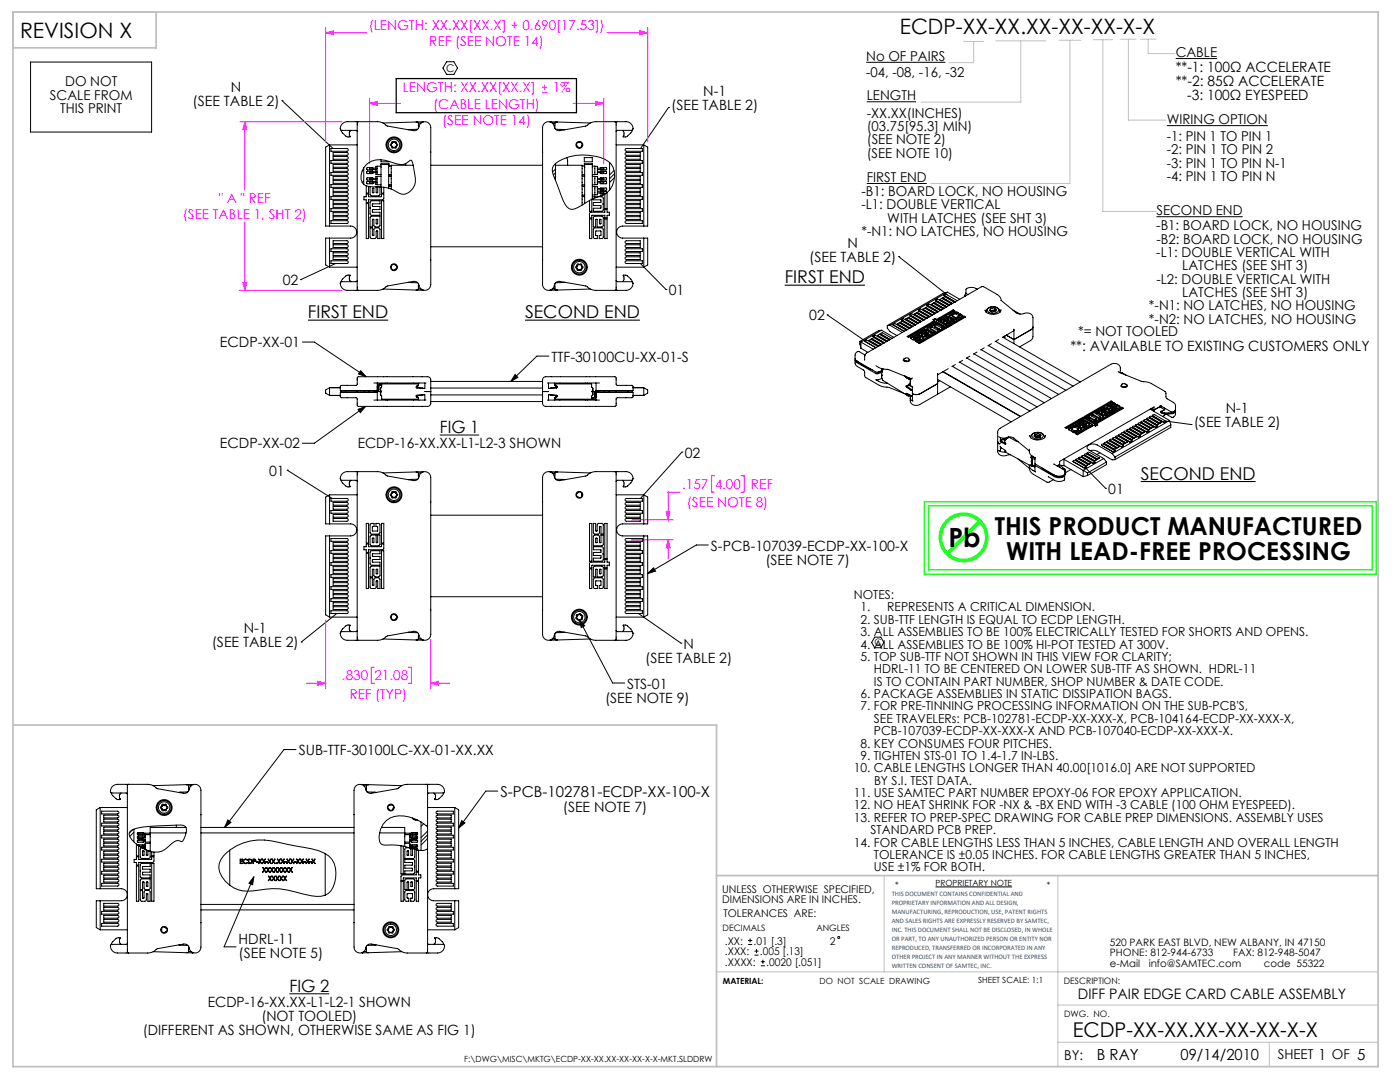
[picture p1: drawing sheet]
<svg xmlns="http://www.w3.org/2000/svg" width="279mm" height="216mm" viewBox="0 0 279 216" stroke-linecap="round" stroke-linejoin="round" font-family="sans-serif">
<defs><g id="words">
<text font-size="5.3" x="189.3" y="109.1">Pb</text>
<g font-size="4.9">
<text x="198.5" y="106.7">THIS PRODUCT MANUFACTURED</text>
<text x="200.8" y="111.7">WITH LEAD-FREE PROCESSING</text>
</g>
<g font-size="4.2">
<text x="4" y="7.6">REVISION X</text>
<text x="179.6" y="6.9">ECDP-XX-XX.XX-XX-XX-X-X</text>
</g>
<text font-size="4.1" x="214.1" y="207">ECDP-XX-XX.XX-XX-XX-X-X</text>
<g font-size="3.5">
<text x="156.6" y="56.5">FIRST END</text>
<text x="61.5" y="63.5">FIRST END</text>
<text x="104.8" y="63.5">SECOND END</text>
<text x="227.7" y="95.7">SECOND END</text>
</g>
<g font-size="3.4">
<text x="87.8" y="86.4">FIG 1</text>
<text x="57.7" y="197.9">FIG 2</text>
</g>
<g font-size="3">
<text x="99.9" y="159.1">S-PCB-102781-ECDP-XX-100-X</text>
<text x="218.9" y="211.4">B RAY</text>
<text x="235.6" y="211.4">09/14/2010</text>
</g>
<text font-size="2.9" x="215.1" y="199.3">DIFF PAIR EDGE CARD CABLE ASSEMBLY</text>
<g font-size="2.8">
<text x="234.6" y="14.3">**-1: 100Ω ACCELERATE</text>
<text x="234.6" y="17.2">**-2: 85Ω ACCELERATE</text>
<text x="38.4" y="21.1">(SEE TABLE 2)</text>
<text x="46.1" y="18.3">N</text>
<text x="134" y="21.9">(SEE TABLE 2)</text>
<text x="140.3" y="19.1">N-1</text>
<text x="236.9" y="20">-3: 100Ω EYESPEED</text>
<text x="161.5" y="52.2">(SEE TABLE 2)</text>
<text x="169.1" y="49.4">N</text>
<text x="56.4" y="56.9">02</text>
<text x="133.5" y="58.9">01</text>
<text x="161.5" y="63.9">02</text>
<text x="43.9" y="69.3">ECDP-XX-01</text>
<text x="213.6" y="70">**: AVAILABLE TO EXISTING CUSTOMERS ONLY</text>
<text x="110.1" y="72.1">TTF-30100CU-XX-01-S</text>
<text x="244.6" y="82.3">N-1</text>
<text x="43.9" y="89.5">ECDP-XX-02</text>
<text x="71.4" y="89.4">ECDP-16-XX.XX-L1-L2-3 SHOWN</text>
<text x="238.2" y="85.2">(SEE TABLE 2)</text>
<text x="53.7" y="94.9">01</text>
<text x="136.7" y="91.3">02</text>
<text x="221.2" y="98.6">01</text>
<text x="141.9" y="109.8">S-PCB-107039-ECDP-XX-100-X</text>
<text x="152.8" y="112.7">(SEE NOTE 7)</text>
<text x="42.3" y="129.2">(SEE TABLE 2)</text>
<text x="48.7" y="126.3">N-1</text>
<text x="136.4" y="129.4">N</text>
<text x="125.2" y="137.4">STS-01</text>
<text x="128.8" y="132.3">(SEE TABLE 2)</text>
<text x="120.8" y="140.2">(SEE NOTE 9)</text>
<text x="59.6" y="150.7">SUB-TTF-30100LC-XX-01-XX.XX</text>
<text x="112.3" y="161.9">(SEE NOTE 7)</text>
<text x="47.6" y="188.3">HDRL-11</text>
<text x="47.6" y="191.2">(SEE NOTE 5)</text>
<text x="41.5" y="200.9">ECDP-16-XX.XX-L1-L2-1 SHOWN</text>
<text x="52.2" y="203.7">(NOT TOOLED)</text>
<text x="28.5" y="206.5">(DIFFERENT AS SHOWN, OTHERWISE SAME AS FIG 1)</text>
</g>
<g font-size="2.7" fill="#f0f">
<text x="73.6" y="5.9">(LENGTH: XX.XX[XX.X] + 0.690[17.53])</text>
<text x="85.7" y="9.2">REF (SEE NOTE 14)</text>
<text x="80.3" y="18.4">LENGTH: XX.XX[XX.X]</text>
<text x="86.5" y="21.7">(CABLE LENGTH)</text>
<text x="110.3" y="18.4">1%</text>
<text x="88.3" y="24.9">(SEE NOTE 14)</text>
<text x="43.7" y="40.5">&quot; A &quot; REF</text>
<text x="36.5" y="43.7">(SEE TABLE 1, SHT 2)</text>
<text x="136.1" y="97.6">.157</text>
<text x="137.1" y="101.2">(SEE NOTE 8)</text>
<text x="142.6" y="97.6">4.00</text>
<text x="149.9" y="97.6">REF</text>
<text x="68.2" y="135.8">.830</text>
<text x="74.7" y="135.8">21.08</text>
<text x="69.7" y="139.4">REF (TYP)</text>
</g>
<g font-size="2.7">
<text x="234.6" y="11.4">CABLE</text>
<text x="13" y="17.2">DO NOT</text>
<text x="172.9" y="12.1">No OF PAIRS</text>
<text x="172.9" y="15.3">-04, -08, -16, -32</text>
<text x="10" y="19.9">SCALE FROM</text>
<text x="12" y="22.6">THIS PRINT</text>
<text x="173" y="20">LENGTH</text>
<text x="173" y="23.5">-XX.XX(INCHES)</text>
<text x="173" y="26.2">(03.75[95.3] MIN)</text>
<text x="173" y="28.8">(SEE NOTE 2)</text>
<text x="232.9" y="24.8">WIRING OPTION</text>
<text x="232.9" y="28.1">-1: PIN 1 TO PIN 1</text>
<text x="173" y="31.5">(SEE NOTE 10)</text>
<text x="232.9" y="30.8">-2: PIN 1 TO PIN 2</text>
<text x="232.9" y="33.5">-3: PIN 1 TO PIN N-1</text>
<text x="171.9" y="39.1">-B1: BOARD LOCK, NO HOUSING</text>
<text x="171.9" y="41.7">-L1: DOUBLE VERTICAL</text>
<text x="173" y="36.3">FIRST END</text>
<text x="232.9" y="36.1">-4: PIN 1 TO PIN N</text>
<text x="171.9" y="47.1">*-N1: NO LATCHES, NO HOUSING</text>
<text x="177.1" y="44.4">WITH LATCHES (SEE SHT 3)</text>
<text x="230.8" y="45.9">-B1: BOARD LOCK, NO HOUSING</text>
<text x="230.8" y="42.9">SECOND END</text>
<text x="230.8" y="51.3">-L1: DOUBLE VERTICAL WITH</text>
<text x="230.8" y="48.6">-B2: BOARD LOCK, NO HOUSING</text>
<text x="235.9" y="53.9">LATCHES (SEE SHT 3)</text>
<text x="230.8" y="56.6">-L2: DOUBLE VERTICAL WITH</text>
<text x="235.9" y="59.3">LATCHES (SEE SHT 3)</text>
<text x="229.3" y="61.9">*-N1: NO LATCHES, NO HOUSING</text>
<text x="229.3" y="64.6">*-N2: NO LATCHES, NO HOUSING</text>
<text x="215.1" y="67">*= NOT TOOLED</text>
<text x="212.4" y="211.5">BY:</text>
<text x="255" y="211.4">SHEET 1 OF 5</text>
</g>
<g font-size="2.5">
<text x="170.4" y="119.5">NOTES:</text>
<text x="171.7" y="122">1.</text>
<text x="171.7" y="124.5">2. SUB-TTF LENGTH IS EQUAL TO ECDP LENGTH.</text>
<text x="177.1" y="122">REPRESENTS A CRITICAL DIMENSION.</text>
<text x="171.7" y="131.9">5. TOP SUB-TTF NOT SHOWN IN THIS VIEW FOR CLARITY;</text>
<text x="171.7" y="126.9">3. ALL ASSEMBLIES TO BE 100% ELECTRICALLY TESTED FOR SHORTS AND OPENS.</text>
<text x="171.7" y="129.4">4. ALL ASSEMBLIES TO BE 100% HI-POT TESTED AT 300V.</text>
<text x="174.4" y="134.4">HDRL-11 TO BE CENTERED ON LOWER SUB-TTF AS SHOWN. HDRL-11</text>
<text x="174.4" y="136.8">IS TO CONTAIN PART NUMBER, SHOP NUMBER &amp; DATE CODE.</text>
<text x="171.7" y="141.8">7. FOR PRE-TINNING PROCESSING INFORMATION ON THE SUB-PCB'S,</text>
<text x="171.7" y="139.3">6. PACKAGE ASSEMBLIES IN STATIC DISSIPATION BAGS.</text>
<text x="171.7" y="149.2">8. KEY CONSUMES FOUR PITCHES.</text>
<text x="174.4" y="144.2">SEE TRAVELERs: PCB-102781-ECDP-XX-XXX-X, PCB-104164-ECDP-XX-XXX-X,</text>
<text x="174.4" y="146.7">PCB-107039-ECDP-XX-XXX-X AND PCB-107040-ECDP-XX-XXX-X.</text>
<text x="170.4" y="154.1">10. CABLE LENGTHS LONGER THAN 40.00[1016.0] ARE NOT SUPPORTED</text>
<text x="171.7" y="151.6">9. TIGHTEN STS-01 TO 1.4-1.7 IN-LBS.</text>
<text x="170.4" y="159.1">11. USE SAMTEC PART NUMBER EPOXY-06 FOR EPOXY APPLICATION.</text>
<text x="170.4" y="161.5">12. NO HEAT SHRINK FOR -NX &amp; -BX END WITH -3 CABLE (100 OHM EYESPEED).</text>
<text x="174.4" y="156.6">BY S.I. TEST DATA.</text>
<text x="170.4" y="164">13. REFER TO PREP-SPEC DRAWING FOR CABLE PREP DIMENSIONS. ASSEMBLY USES</text>
<text x="173.8" y="166.5">STANDARD PCB PREP.</text>
<text x="170.4" y="168.9">14. FOR CABLE LENGTHS LESS THAN 5 INCHES, CABLE LENGTH AND OVERALL LENGTH</text>
<text x="174.4" y="173.9">USE ±1% FOR BOTH.</text>
<text x="174.4" y="171.4">TOLERANCE IS ±0.05 INCHES. FOR CABLE LENGTHS GREATER THAN 5 INCHES,</text>
</g>
<g font-size="2.1">
<text x="89.1" y="14.3">C</text>
<text x="144.1" y="178.1">UNLESS OTHERWISE SPECIFIED,</text>
<text x="144.1" y="180.2">DIMENSIONS ARE IN INCHES.</text>
<text x="144.4" y="183">TOLERANCES ARE:</text>
<text x="144.7" y="188.5">.XX:</text>
<text x="144.7" y="190.6">.XXX:</text>
<text x="150.4" y="188.5">.01 [.3]</text>
<text x="151.7" y="190.6">.005 [.13]</text>
<text x="165.6" y="188.5">2</text>
<text x="144.7" y="192.7">.XXXX:</text>
<text x="152.9" y="192.7">.0020 [.051]</text>
</g>
<g font-size="2">
<text x="221.5" y="188.7">520 PARK EAST BLVD, NEW ALBANY, IN 47150</text>
<text x="221.5" y="190.8">PHONE: 812-944-6733</text>
<text x="246.1" y="190.8">FAX: 812-948-5047</text>
<text x="221.5" y="193">e-Mail</text>
<text x="229.3" y="193">info@SAMTEC.com</text>
<text x="252.2" y="193">code 55322</text>
</g>
<g font-size="1.8">
<text x="174.5" y="128.8">C</text>
<text x="144.2" y="185.7">DECIMALS</text>
<text x="162.9" y="185.7">ANGLES</text>
<text x="212.3" y="196.4">DESCRIPTION:</text>
<text x="212.4" y="202.9">DWG. NO.</text>
</g>
<g font-size="1.7">
<text x="178.7" y="177.2">*</text>
<text x="186.7" y="176.8">PROPRIETARY NOTE</text>
<text x="208.9" y="177.2">*</text>
<text x="144.3" y="196.3">MATERIAL:</text>
<text x="163.6" y="196.3">DO NOT SCALE DRAWING</text>
<text x="195.2" y="196.2">SHEET SCALE: 1:1</text>
<text x="92.6" y="211.9">F:\DWG\MISC\MKTG\ECDP-XX-XX.XX-XX-XX-X-X-MKT.SLDDRW</text>
</g>
<g font-size="1.4" fill="#1f497d">
<text x="178" y="178.8">THIS DOCUMENT CONTAINS CONFIDENTIAL AND</text>
<text x="178" y="180.6">PROPRIETARY INFORMATION AND ALL DESIGN,</text>
<text x="178" y="182.4">MANUFACTURING, REPRODUCTION, USE, PATENT RIGHTS</text>
<text x="178" y="184.2">AND SALES RIGHTS ARE EXPRESSLY RESERVED BY SAMTEC,</text>
<text x="178" y="186">INC. THIS DOCUMENT SHALL NOT BE DISCLOSED, IN WHOLE</text>
<text x="178" y="187.8">OR PART, TO ANY UNAUTHORIZED PERSON OR ENTITY NOR</text>
<text x="178" y="189.6">REPRODUCED, TRANSFERRED OR INCORPORATED IN ANY</text>
<text x="178" y="191.4">OTHER PROJECT IN ANY MANNER WITHOUT THE EXPRESS</text>
<text x="178" y="193.2">WRITTEN CONSENT OF SAMTEC, INC.</text>
</g>
</g></defs>
<path d="M186.7 177h15.3" fill="none" stroke="#000" stroke-width=".2"/>
<path d="M176.5 174.7v19.2M211.1 174.7v38.1M143 193.9h132M211.1 208h63.9M211.1 200.6h63.9M253.3 208v4.8" fill="none" stroke="#c0c0c0" stroke-width=".2"/>
<path d="M2.6 2.4h272.4v210.4h-272.4zM31.2 2.4v7.1h-28.6M2.6 144.7h140.4v68.1M143 174.7h132" fill="none" stroke="#c0c0c0" stroke-width=".35"/>
<g fill="none" stroke="#0f0" stroke-width=".2">
<path d="M189.2 104.1a4.4 4.4 0 0 1 6-.1l-6.2 6.1a4.4 4.4 0 0 1 .2-6zM195.6 104.3a4.4 4.4 0 0 1-.2 6 4.4 4.4 0 0 1-6 .2z"/>
<circle cx="192.3" cy="107.2" r="4.9"/>
</g>
<path d="M184.5 100.1h90.1v14.4h-90.1zM185.3 100.9h88.5v12.8h-88.5z" fill="none" stroke="#0f0" stroke-width=".25"/>
<path d="M187.4 107.2a4.9 4.9 0 0 0 9.8 0 4.9 4.9 0 0 0-9.8 0zM189.2 104.1a4.4 4.4 0 0 1 6-.1l-6.2 6.1a4.4 4.4 0 0 1 .2-6zM195.6 104.3a4.4 4.4 0 0 1-.2 6 4.4 4.4 0 0 1-6 .2z" fill-rule="evenodd" fill="#0f0"/>
<g fill="none" stroke="#000" stroke-width=".2">
<path d="M6.1 12.4h24.2v13.9h-24.2zM89.1 12.3h1.5l.7 1.3-.7 1.2h-1.5l-.7-1.2zM172.9 12.4h15.8M234.6 11.7h8.3M56.3 20.1h.1M56.3 20.1l10.2 9.5M133.4 21.5h.1M133.4 21.5l-5.6 8.1M173 20.3h9.8M173 36.6h12M232.9 25.1h20.1M60 55.8h.1"/>
<path d="M67 52.6l-7 3.2M127.8 52.6l5.1 5.2M132.9 57.8h.1M179.4 51.2h.1M179.4 51.2l9.7 7.7M230.8 43.2h17.2M60.3 68.3h2.4l10.4 6.9M72 74l1.1 1.2-1.6-.6zM102.8 74.7l.5 .6-1.4 .8zM109.5 71.1h-2.3l-5.3 5M165.1 62.8h.1M165.1 62.8l7.7 5.3"/>
<path d="M57.3 93.8h.1M57.3 93.8l9 5.7M71.5 81.7l1.5-.6-1.1 1.2zM73 81.1l-10.3 7.3h-2.4M87.8 86.8h7.8M136.1 90.2h.1M136.1 90.2l-8.3 9.3M216.5 93.2l4.2 4.2M220.7 97.4h.1M232.3 84l5.4 .7M237.7 84.7h.1M129.3 114.4l1.1-1.1 .4 .7z"/>
<path d="M141.4 108.7h-2.4l-9.7 5.7M60.1 128.1h.1M67.2 122.4l-7.1 5.7M115.6 123.6l1.1 1.3-.7 .3zM115.6 123.6l6.7 12.7h2.4M127.4 122.4l8.5 5.9M135.9 128.3h.1M174.6 127.1h1.2l.6 1.1-.6 1h-1.2l-.6-1zM59.1 149.6h-2.4l-11.9 15.5M99.3 157.9h-2.3l-5.5 7.3M45.5 163.6l.6 .5-1.3 1zM50.7 174.9l-.3 1.6-.7-.3z"/>
<path d="M50.7 174.9l-6 14h2.4M92.2 163.7l.6 .5-1.3 1zM57.7 198.3h8"/>
</g>
<g fill="none" stroke="#f0f" stroke-width=".2">
<path d="M65 5.5v22.8M65 6.5h8.2M65 6.5l1.6-.4v.8zM73.8 19.6v13.1M108.2 18.4h1M108.2 17.4h1M108.7 16.9v1M120.5 19.6v13.1M121.1 6.5h8.2M127.7 6.1l1.6 .4-1.6 .4zM129.3 5.5v22.8M47.8 24.3h20.5"/>
<path d="M48.9 24.3v13.6M48.9 24.3l.4 1.6h-.8zM73.8 20.6h6.1M73.8 20.6l1.5-.4v.8zM114.3 20.6h6.2M118.9 20.2l1.6 .4-1.6 .4zM47.8 57.9h20.5M48.5 56.4h.8l-.4 1.5zM48.9 44.3v13.6M135.7 98.2h-2.4v5.5M142.6 95h-.6v3.2h.6M147.9 95h.6v3.2h-.6"/>
<path d="M126 103.7h8.4M126 107.7h8.4M132.9 102.2h.8l-.4 1.5zM133.3 107.7v3.8M133.3 107.7l.4 1.6h-.8zM61.2 136.3h3.8M63.4 135.9l1.6 .4-1.6 .4zM65 123.7v13.7M74.7 133.1h-.6v3.2h.6M81.5 133.1h.6v3.2h-.6M86 136.3h3.8M86 127.6v9.8"/>
<path d="M86 136.3l1.5-.4v.8z"/>
</g>
<path d="M156.6 56.9h16M61.5 63.9h16M104.8 63.9h22.9M227.7 96.1h22.9" fill="none" stroke="#000" stroke-width=".21"/>
<path d="M79.1 15.7h35.9v6.8h-35.9z" fill="none" stroke="#000" stroke-width=".25"/>
<path d="M192.3 8.3h4M194.3 8.3v4.2h-5M198.7 8.2h10M203.7 8.2v12.2h-19.9M211.3 8h4.4M213.5 8v28.6h-27.8M218.1 7.9h4M220.1 7.9v34.3h10.6M223.6 7.8h3.2M225.2 7.8v16.2h7.5M227.6 7.8h3.1M229.1 7.8v2.9h5.3" fill="none" stroke="#c0c0c0" stroke-width=".2"/>
<path d="M72 74l1.1 1.2-1.6-.6zM71.5 81.7l1.5-.6-1.1 1.2zM102.8 74.7l.5 .6-1.4 .8zM115.6 123.6l1.1 1.3-.7 .3zM129.3 114.4l1.1-1.1 .4 .7zM92.2 163.7l.6 .5-1.3 1zM45.5 163.6l.6 .5-1.3 1zM50.7 174.9l-.3 1.6-.7-.3z" fill="#000"/>
<path d="M48.9 24.3l.4 1.6h-.8zM48.5 56.4h.8l-.4 1.5zM73.8 20.6l1.5-.4v.8zM118.9 20.2l1.6 .4-1.6 .4zM65 6.5l1.6-.4v.8zM127.7 6.1l1.6 .4-1.6 .4zM132.9 102.2h.8l-.4 1.5zM133.3 107.7l.4 1.6h-.8zM63.4 135.9l1.6 .4-1.6 .4zM86 136.3l1.5-.4v.8z" fill="#f0f"/>
<g fill="none" stroke="#000" stroke-width=".2">
<path d="M65.8 28.9l-.8 .5v15.7h5a1.2 1.2 0 0 1 1.2 1.2 1.2 1.2 0 0 1-1.2 1.2h-5v5.4l.8 .4M65.8 28.9v16.2M66 29.6h3.2a.28 .28 0 0 1 .3 .3 .28 .28 0 0 1-.3 .3h-3.2zM66 32h3.2a.28 .28 0 0 1 .3 .3 .28 .28 0 0 1-.3 .3h-3.2zM66 34.4h3.2a.28 .28 0 0 1 .3 .3 .28 .28 0 0 1-.3 .3h-3.2zM66 36.8h3.2a.28 .28 0 0 1 .3 .3 .28 .28 0 0 1-.3 .3h-3.2zM66 39.2h3.2a.28 .28 0 0 1 .3 .3 .28 .28 0 0 1-.3 .3h-3.2zM66.5 30.4h2.7a.28 .28 0 0 1 .3 .3 .28 .28 0 0 1-.3 .3h-2.7zM66.5 31.2h2.7a.28 .28 0 0 1 .3 .3 .28 .28 0 0 1-.3 .3h-2.7zM66.5 32.8h2.7a.28 .28 0 0 1 .3 .3 .28 .28 0 0 1-.3 .3h-2.7zM66.5 33.6h2.7a.28 .28 0 0 1 .3 .3 .28 .28 0 0 1-.3 .3h-2.7zM66.5 35.2h2.7a.28 .28 0 0 1 .3 .3 .28 .28 0 0 1-.3 .3h-2.7z"/>
<path d="M66.5 36h2.7a.28 .28 0 0 1 .3 .3 .28 .28 0 0 1-.3 .3h-2.7zM66.5 37.6h2.7a.28 .28 0 0 1 .3 .3 .28 .28 0 0 1-.3 .3h-2.7zM66.5 38.4h2.7a.28 .28 0 0 1 .3 .3 .28 .28 0 0 1-.3 .3h-2.7zM67.9 25.7l.3 .3h2.8l.3 .3M67.9 25.7h.1M68 25.9a1.98 1.98 0 0 0 1 1.3l.3 .1h.6l-.2-.8 .3-.5M71.3 28.8l-5.5 .1M71.5 24.3h3.9a3.6 3.6 0 0 1 1.9 .8l5.2 1a1.06 1.06 0 0 0 1.2-1.1 1.18 1.18 0 0 1 1.3-.7 1.18 1.18 0 0 1 1 1.2v31.3a1.2 1.2 0 0 1-1.2 1.1 1.2 1.2 0 0 1-1.2-1.1l-.4-.5-.5-.2-5.3 1-.4 .1a2.35 2.35 0 0 1-1.6 .7h-3.9M71.5 24.3l-.2 .2v33.2l.2 .2M71.5 24.3h-2.2a1.4 1.4 0 0 0-1.4 1.4M72.6 36.1l-.3 .3M72.6 33.8l-.3 .4"/>
<path d="M72.6 33.5v3.3M73.1 38.7h.4v.6h2.6v-.6h.5v.9l-.3 .3h-2.8v.5h-.4v-.5h-.5v-.6h.5zM73.1 37.1a1.75 1.75 0 0 1-1.1-2.1 3.7 3.7 0 0 1 4.8-3l.8 .2a6 6 0 0 0 3 .6l1.3-.8h.2a12.8 12.8 0 0 1 .8 4.3 2.41 2.41 0 0 1-3.6 2.1 5.4 5.4 0 0 0-2.7-1M73.1 37.1v1.4h.4v-1.3M73.1 37.1l.4 .1M73.5 37.2h.4M73.8 36.2v.3h1.2M73.8 34.2v.2h1.2M73.9 37.2h.1M73.9 37.2v1.6l.3 .3 1.5-.1 .1-1.7M73.9 37.2l1.2 .1M74.3 34.2h.1"/>
<path d="M74.3 36.2h.1M74.3 37.6h.3v.9l-.3-.1zM74.5 33.6l-1.2-.2-.1 .2 .1 .3 1.1-.1M74.5 35.6l-1.2-.1-.1 .1 .1 .3 1.1-.1M75 35.6h-1.2v.2h1.2M75 33.6h-1.2v.2h1.2M75 34.2l-1.8 .1 .1 .3h1l.2-.2M75 36.2l-1.8 .1 .1 .4h1l.2-.2M75.1 37.3v1.2l.3-.1v-1.1M75.1 37.3h.3M75.3 33.2v1.6M75.3 35.2h-.3v1.6h.3"/>
<path d="M75.4 37.3h.4M75.8 37.3h.3M76 32.8h1.6v4.7M76 32.8v4.5M76 37.2h-1M76 35.2h-.7v1.7h.7M76 33.2h-1v1.6h1M76 31.9v.4l1.6-.1M76 32.8v-.1h1.6v.4M76.1 37.3v1.2h.5v-1.1M76.1 37.3l.5 .1M77.6 37.2h.5"/>
<path d="M77.6 35.2h.5M77.6 36.9h.5M77.6 33.1h.5M77.6 34.9h.5M77.6 34.9v.3M77.6 36.9v.3M78.2 28.3l.2-.1 .2 .2a.28 .28 0 0 1 .3-.1 .28 .28 0 0 1 .2 .3 .3 .3 0 0 1 .3 .3 .3 .3 0 0 1-.3 .3 .26 .26 0 0 1-.2 .3 .26 .26 0 0 1-.3-.1 .26 .26 0 0 1-.4 .1 .26 .26 0 0 1 0-.4 .26 .26 0 0 1-.3-.3 .26 .26 0 0 1 .3-.2zM81 32.6v.4M82.5 33h-4.4v4.7M83.1 24.3l.1 .1M83.1 24.3l-6.7 .2M83.2 24.3h-.1"/>
<path d="M83.2 24.3v.1M83.2 24.4l.3 .1v1.1M83.4 25.8l-1.9 .1M84 24.6h-.5M84.3 24.3h-1.1M84.3 24.3h.2M84.3 24.3h.1M85.9 30.3h.1M86 33h22.3M108.3 30.3h.1M110 24.3h.1M110 24.3h-.3"/>
<path d="M110 24.3h1M110.2 24.6h.6M110.9 35.2l-.3 .3M110.9 34.5l-.5 .4M110.9 33.7l-.6 .6M110.9 33h5.3v7.9M110.9 32.6v3.4M110.9 25.8l1.8 .1M111 24.4l-.2 .1-.1 1.1M111 24.3h.2M111 24.3v.1M111.2 24.3l-.2 .1"/>
<path d="M111.2 24.3l6.6 .2M113.1 31.5l.2 .4v1.1M116.2 37.2h.5M116.2 38.9h.5M116.2 35.2h.5M116.2 36.9h.5M116.2 39.2h.5M116.2 33.1h.5M116.2 34.9h.5M116.6 31.4h1.6v.9h-1.6zM116.6 34.9v.3M116.6 36.9v.3"/>
<path d="M116.6 38.9v.3M118.1 39.8v2.4h-.4v-2.2M118.1 39.8l-.4 .2M118.2 32.8v6.9M118.2 32.8h-1.5v7.8M118.2 37.2h.5v1.7h-.5M118.2 35.2h.5v1.7h-.5M118.2 33.2h1v1.6h-1M118.2 39.3h1M118.2 32.8v-.1h-1.6v.4M118.4 39.6l-.3 .2M118.7 33.2v1.6"/>
<path d="M118.7 39.3v.2M118.7 35.2h.5v1.6h-.5M118.7 37.2h.5v1.7h-.5M119.2 35.6h1.3v.2h-1.3M119.2 33.6h1.3v.2h-1.3M119.2 37.6h1.3v.3h-1.3M119.2 34.2l1.9 .1-.1 .3h-1.1l-.1-.2M119.2 36.2l1.9 .1-.1 .4h-1.1l-.1-.2M119.2 38.3l1.8-.1 .1 .3M119.3 39.3h.8l.3 .2v2.4l-.2 .2-1.8 .1v-.7h1.5v-.5h-1.5v-.6h1.5v-.5h-1.5v-.3M119.3 39.3l-.9 .3M119.8 38.5l.1 .2h.8"/>
<path d="M119.8 33.6l1.1-.2 .2 .2-.1 .3-1.2-.1M119.8 35.6l1.1-.1 .2 .1-.1 .3-1.2-.1M119.8 37.6l1.1-.1 .2 .1-.1 .4-1.2-.1M119.9 39.1l-.6 .2M119.9 34.2h.1M119.9 36.2h.1M119.9 38.2v.1M120.4 38.9l-.5 .2M120.5 36.2v.3h-1.3M120.5 34.2v.2h-1.3M120.5 38.3v.2h-1.3M120.7 38.7l-.3 .2"/>
<path d="M121.2 38.4a4.5 4.5 0 0 0 .8-5.6 7.4 7.4 0 0 0-5.8-1.9 7.8 7.8 0 0 0-5.8 2.2 2.18 2.18 0 0 0 .1 2l1 2.5a8.4 8.4 0 0 0 2.1 4 1.84 1.84 0 0 0 1.9-.3l2.2-1.3M121.2 38.4v3.2h-.5v-2.9M121.2 38.4l-.5 .3M121.7 32.4v5.5M121.8 32.5l-.1 .2M122.6 34l-.9 .9M122.6 35.4l-.9 1M122.7 34.7l-1 1M122.7 24.3h-3.8a3.6 3.6 0 0 0-1.9 .8l-5.3 1a1.06 1.06 0 0 1-1.2-1.1 1.18 1.18 0 0 0-1.3-.7 1.18 1.18 0 0 0-.9 1.2v31.3a1.2 1.2 0 0 0 1.2 1.1 1.2 1.2 0 0 0 1.2-1.1l.3-.5 .5-.2 5.4 1 .3 .1a2.35 2.35 0 0 0 1.7 .7h3.8M122.7 24.3l.3 .2v33.2l-.3 .2M122.7 24.3h2.2a1.4 1.4 0 0 1 1.4 1.4M123 28.8l5.5 .1"/>
<path d="M124.8 29.7l3.4-.1v.6h-3.2l-.2-.2zM124.8 30.5l3-.1v.6h-2.8l-.2-.2zM124.8 31.3l3-.1v.6h-2.8l-.2-.2zM124.8 32.1l3.4-.1v.6h-3.2l-.2-.2zM124.8 32.9l3-.1v.6h-2.8l-.2-.2zM124.8 33.7l3-.1v.6h-2.8l-.2-.2zM124.8 34.5l3.4-.1v.6h-3.2l-.2-.2zM124.8 35.3l3-.1v.6h-2.8l-.2-.2zM124.8 36.1l3-.1v.6h-2.8l-.2-.2zM124.8 36.9l3.4-.1v.6h-3.2l-.2-.2zM124.8 37.7l3-.1v.6h-2.8l-.2-.2zM124.8 38.5l3-.1v.6h-2.8l-.2-.2z"/>
<path d="M124.8 39.3l3.4-.1v.6h-3.2l-.2-.2zM126.2 25.9a1.98 1.98 0 0 1-1 1.3l-.3 .1h-.5l.1-.8-.3-.5M126.3 25.7l-.2 .3h-2.9l-.2 .3M126.3 25.7h.1M128.5 28.9l.8 .5v15.7h-5a1.2 1.2 0 0 0-1.2 1.2 1.2 1.2 0 0 0 1.2 1.2h5v5.4l-.8 .4M128.5 28.9v16.2M65.8 47.5v5.8M65.8 53.3l5.5 .1M66 41.6h3.2a.28 .28 0 0 1 .3 .3 .28 .28 0 0 1-.3 .3h-3.2zM66 44h3.2a.28 .28 0 0 1 .3 .3 .28 .28 0 0 1-.3 .3h-3.2zM66 49.6h3.2a.28 .28 0 0 1 .3 .3 .28 .28 0 0 1-.3 .3h-3.2zM66 52h3.2a.28 .28 0 0 1 .3 .3 .28 .28 0 0 1-.3 .3h-3.2z"/>
<path d="M66.5 40h2.7a.28 .28 0 0 1 .3 .3 .28 .28 0 0 1-.3 .3h-2.7zM66.5 40.8h2.7a.28 .28 0 0 1 .3 .3 .28 .28 0 0 1-.3 .3h-2.7zM66.5 42.4h2.7a.28 .28 0 0 1 .3 .3 .28 .28 0 0 1-.3 .3h-2.7zM66.5 43.2h2.7a.28 .28 0 0 1 .3 .3 .28 .28 0 0 1-.3 .3h-2.7zM66.5 48h2.7a.28 .28 0 0 1 .3 .3 .28 .28 0 0 1-.3 .3h-2.7zM66.5 48.8h2.7a.28 .28 0 0 1 .3 .3 .28 .28 0 0 1-.3 .3h-2.7zM66.5 50.4h2.7a.28 .28 0 0 1 .3 .3 .28 .28 0 0 1-.3 .3h-2.7zM66.5 51.2h2.7a.28 .28 0 0 1 .3 .3 .28 .28 0 0 1-.3 .3h-2.7zM67.9 56.5a1.4 1.4 0 0 0 1.4 1.4h2.2M67.9 56.5h.1M70 56.2l-.3-.4 .2-.9h-.6l-.3 .2a1.98 1.98 0 0 0-1 1.2M71.3 56l-.3 .2h-2.8l-.3 .3"/>
<path d="M73.1 40.6h.4v7h-.4zM73.9 45.5h.4l.1 1.5 .2-.1 .1-1.3h1l.1 2h-.4l-.1-1.5h-.2l-.1 1.4h-1.1zM73.9 40.2l1.9-.1v.6h-1.5l.1 .5h1.4v.6l-1.5 .1 .1 .4h1.4v.7h-1.6l-.3-.2zM73.9 43.2l1.9-.1-.1 2.1h-1l-.1-1.4h-.2l-.1 1.5h-.4zM75.1 43.8h.3l-.1 .9-.2-.1zM76.1 40.1h.5v7.5h-.5zM76.4 57.7l6.7 .2M81.5 56.3l1.9 .1M83.1 57.9h.1M83.2 57.9h1.1M83.2 57.8l-.1 .1M83.2 57.8v.1"/>
<path d="M83.5 57.6l.5 .1M83.5 56.6v1.2h-.3M84.3 57.9h.1M84.5 57.9h-.2M85.9 51.9h.1M86 49.2h22.3M108.3 51.9h.1M109.8 57.9h.2M110 57.9h.1M110.7 56.6l.1 1.1 .2 .1M110.8 57.6l-.6 .1M111 57.8l.2 .1"/>
<path d="M111 57.8v.1M111 57.9h-1M111.2 57.9h-.2M112.7 56.3l-1.8 .1M115.2 52.7l.2-.1 .2 .2a.28 .28 0 0 1 .3-.1 .28 .28 0 0 1 .1 .3 .3 .3 0 0 1 .4 .3 .3 .3 0 0 1-.4 .3 .26 .26 0 0 1-.1 .4 .26 .26 0 0 1-.3-.2 .26 .26 0 0 1-.4 .1 .26 .26 0 0 1-.1-.4 .26 .26 0 0 1-.2-.2 .26 .26 0 0 1 .3-.3zM117.7 43.7h.4v3.9h-.4zM117.7 42.4l3-.1v-.5h.5v.5h.4v.7h-.4v.5h-.5v-.5h-2.5l-.1 .5h-.4zM117.8 57.7l-6.6 .2M118.5 43.2h1.8v2l-1.1 .1v-1.5h-.3v1.5h-.5zM118.5 45.6h1.8v1.9l-.7 .1v-.6l.3-.1v-.8h-1v.8l.3 .1v.6l-.7-.1zM119.7 43.8h.2v.9l-.3-.1zM120.7 43.7h.5v3.9h-.5z"/>
<path d="M123 56l.2 .2h2.9l.2 .3M124.2 56.2l.3-.4-.1-.9h.5l.3 .2a1.98 1.98 0 0 1 1 1.2M124.8 40.1l3-.1v.6h-2.8l-.2-.2zM124.8 40.9l3-.1v.6h-2.8l-.2-.2zM124.8 41.7l3.4-.1v.6h-3.2l-.2-.2zM124.8 42.5l3-.1v.6h-2.8l-.2-.2zM124.8 43.3l3-.1v.6h-2.8l-.2-.2zM124.8 44.1l3.4-.1v.6h-3.2l-.2-.2zM124.8 48.1l3-.1v.6h-2.8l-.2-.2zM124.8 48.9l3-.1v.6h-2.8l-.2-.2zM124.8 49.7l3.4-.1v.6h-3.2l-.2-.2zM124.8 50.5l3-.1v.6h-2.8l-.2-.2z"/>
<path d="M124.8 51.3l3-.1v.6h-2.8l-.2-.2zM124.8 52.1l3.4-.1v.6h-3.2l-.2-.2zM126.3 56.5a1.4 1.4 0 0 1-1.4 1.4h-2.2M126.3 56.5h.1M128.5 47.5v5.8M128.5 53.3l-5.5 .1M186.7 59.9l2.2 1.3M186.7 59.9l.4-.2 2.2 1.3M186.7 59.9h.1M187.5 59.7l2 1.2M187.5 59.7l.4-.2 2 1.1M187.5 59.7v.1"/>
<path d="M188.1 59.4l2 1.2M188.1 59.4l.4-.2 2 1.1M188.1 59.4h.1M188.4 58.9h.1M188.4 58.9l2.2 1.3M188.4 58.9l.4-.2 2.2 1.3M189.1 58.3l-11.5 6.6M189.1 58.3l2.4 1.4M189.1 58.3l-.9 .2-11.1 6.5M192.8 58.5l-.2 .6v-.2M192.9 57.6l-.1 .2v.7l.4 .3M192.9 57.6a2.05 2.05 0 0 1 2.1 .1"/>
<path d="M192.9 57.6h.1M199.8 59.9v.1M199.8 59.9l-.1-.4-.4-.6-3-1.7h-.3l-23.1 13.3a1.34 1.34 0 0 0-.3 1.3v.1M199.8 60l3 2.4a2.25 2.25 0 0 0 2 0l.9 .2 .4 .6v4.2l-.4 .6-2.2 1.2M65.8 77.4h2.1M65.8 78.9h2.1M65.8 77.4l-.8 .4v.6l.8 .5M65.8 77.4v1.5M66 78.9h1.9M67.9 77.3l-1.9 .1M71.2 77.9v.1M71.2 78.3h.1"/>
<path d="M71.3 77.9v.1M71.3 78.3h.1M72.7 77.9v.1M72.7 78.3h.1M73.6 77.9v.1M73.6 78h.1M73.6 78.3h.1M74.6 79.8h10.4M74.6 76.4h10.4M74.8 78h.1M74.8 78.3h.1M74.9 77.9l-.1 .1"/>
<path d="M75 78h-7v.3h7M75 78v.3M75.2 77.9h-7.3v-.8l.3-.2h3l.1-1.5 .2-.2h12.5a2.04 2.04 0 0 1 1.9 .4l.1 4.9a.82 .82 0 0 1-1.2 .6h-13.3l-.2-.2-.1-1.5-3.1-.1-.2-.1v-.9h7.4v1.5M75.2 77.9l-.2 .1M75.2 77.9l.2 .2M75.3 76.4v1.4M75.3 77.7l-.1 .2M75.4 78.1l-.4 .2M75.4 78.1h.7M75.8 76.9l-.2 .2-.1 .9-.5 .3M75.9 76.6l.3 .1v.5l-.2 .2M76 78l.1 .1-.1 .2"/>
<path d="M76 78.8l.2 .2v.7h7.3M76 77.4v.6M76 78.3v.5M76.2 76.9l-.6 .1-.2 1.1M83.1 77.3h.1M83.1 79h.1M83.1 77.3l.1 .1M83.1 78.9v.1M83.1 78.9h.1M83.2 78.9l-.1 .1 .1 .2M83.2 77.4h.1M83.2 78.9h.1"/>
<path d="M83.2 77.4l1.1 .1M83.2 77l-.1 .2 .1 .2M83.2 79.2l.2 .1 .1 .4M83.2 78.9h-.1M83.2 77v.1M83.2 78.9l-.1 .1 .1 .1M83.2 79.1l.3 .3M83.2 77.1l-.1 .1 .1 .2M83.2 79.1v.1M83.5 76.6l-.1 .3-.2 .1M83.5 76.9l-.3 .2M83.5 79.4h.1"/>
<path d="M83.5 76.9h.1M83.5 76.6h-7.7l-.4 .2-.1 .3M83.5 76.6v.3M83.5 79.4v.3M84.3 77.5h.1M84.3 78.8h.1M84.3 78.8h.5v1M84.3 78.8l-1.1 .1M84.5 78.8h-.2M84.5 77.5h.1M84.8 76.4v1.1h-.5M84.8 78.1h1.2"/>
<path d="M85.1 78.1h.1M85.5 78.1h.1M86 78.8h22.3M86 76.1h22.3M86 77.4h22.3M108.3 78.1h.9M108.7 78.1h.1M109.2 78.1h.1M109.2 76.4h10.4M109.2 78.1h.3M109.2 79.8h10.4M109.5 76.4v1.1h.5"/>
<path d="M109.7 78.8h.1M109.9 77.5h-.1M109.9 78.8l1.1 .1M110 78.8h-.5v1M110 78.8h.1M110 77.5h.1M110.7 76.6l.1 .3 .2 .1M110.7 76.9v-.3h7.4v.6l.2 .2M110.8 76.9h.1M110.8 76.9l.2 .2M111 79.1l-.2 .2-.1 .4h7.7l.4-.2 .1-.4M111 77.1l.1 .1-.1 .2"/>
<path d="M111 79.1v.1M111 78.9l.1 .1-.1 .1M111 77.4h.1M111 78.9h.1M111 77l.2 .2-.2 .2M111 79.2l-.2 .1-.1 .4M111 77v.1M111 78.9l.2 .1-.2 .2M111 77.4l-1.1 .1M111.1 77.3h.1M111.1 78.9l.1 .1M111.1 77.3l-.1 .1"/>
<path d="M111.1 78.9h.1M111.2 77.3h.1M111.2 77.3h-.1M118.3 78l-.2 .1 .2 .2M118.3 78.8l-.2 .2v.6l.2 .1M118.3 78.3v.5M118.3 77.4v.6M118.8 78.1h-.7M118.8 78.2l-.1 1.1-.6 .1M118.8 78.2l.2 .1M119 76.4v1.5h7.3v-.8l-.1-.2h-3.1l-.1-1.5-.2-.2h-12.6a2.04 2.04 0 0 0-1.9 .4v4.9a.82 .82 0 0 0 1.1 .6h13.4l.2-.2 .1-1.5h3l.2-.2v-.9h-7M119 78.5v1.3"/>
<path d="M119 78.3l-.1 .2M119 78.3h.3M119.2 78.3h.2M119.2 78h.2M119.2 78l-.5 .2-.1 1-.2 .2M119.2 78l-.4 .2M119.2 78.3h-.2M119.2 78v.3M119.4 78h6.8v.3h-6.8M119.4 78.3h-.1M119.4 77.9v.1M119.4 78.3h.1"/>
<path d="M120.6 78.3h.1M120.6 77.9v.1M121.5 77.9v.1M121.5 78.3h.1M123 77.9v.1M123 78.3h.1M126.3 77.4h2.2M126.3 78.9h2.2M126.3 77.3l1.9 .1M128.2 78.9h-1.9M128.5 77.4v1.5M128.5 77.4l.8 .4v.6l-.8 .5"/>
<path d="M170.6 71.8v.7l.2 .4 1.7 1.1 .1 1.1 .2 .2 2.9 1.7 1.7 .3 3.1 1.3M170.7 71.7l.1 .4 .3 .3 3.7 2.1 .3 .1 .8-.3M171 72a10.1 10.1 0 0 0 3.1 1.8M171.1 70.2l-.1 .1a1.32 1.32 0 0 0-.1 1.6l3.9 2.4 1.2-.3M171.1 70.2h.4l1.1 .6M171.1 70.2h.1M171.6 68.1l.2 1.4M171.6 68.1l.2 .2M171.8 68.3l2.5 1.4M171.8 69.5l1.4 .8M171.8 68.3v1.2M172.5 68.1l2.3 1.3"/>
<path d="M172.5 68.1l.4-.3 2.3 1.4M172.5 68.1h.1M173.4 67.9l2 1.2M173.4 67.9l.4-.2 2 1.1M173.4 67.9h.1M174 67.6l1.9 1.1M174 67.6l.4-.2 1.9 1.1M174 67.6h.1M174.2 67.1l2.3 1.3M174.2 67.1l.4-.2 2.3 1.3M174.2 67.1h.1M174.8 69.4h.1"/>
<path d="M174.8 73a3.6 3.6 0 0 0 2.2 .7l4.9 1.9M175.1 66.9l1.9 1.2M175.1 66.9l.4-.2 2 1.1M175.1 66.9v.1M175.3 74.2l.5 .1M175.4 69.1h.1M175.7 66.6l1.9 1.1M175.7 66.6l.4-.2 1.9 1.1M175.7 66.6h.1M175.7 74.1h.1M175.8 74.3h.2M175.8 74.1h.1"/>
<path d="M175.8 74.1v.2M175.9 74.1l.1 .1M175.9 68.7h.1M175.9 65.9l2.5 1.4M175.9 65.9l-4.1 2.4M175.9 65.9h-.5l-3.8 2.2M176 74l-.1 .1M176 73.6v.4M176 74.3v.7M176 75v.4l.2 .5 5.1 3.1M176 75.5l-.9 .3h-.3a3.6 3.6 0 0 0 2.2 .7h.1M176.1 74.9l-.1 .1"/>
<path d="M176.1 73.6v.4M176.3 68.5h.1M176.3 73.6l-.3 .7M176.5 68.4h.1M177 68.1h.1M177.1 65v.5l.5 .7 1.4 .8M177.6 67.7v.1M177.6 64.9l2.5 1.4M177.6 64.9l-.5 .1M178 67.5h.1M178.2 64.8l2.2 1.3M178.2 64.8l.4-.2 2.3 1.3"/>
<path d="M178.2 64.8h.1M179.1 64.6l1.9 1.2M179.1 64.6l.4-.2 1.9 1.1M179.1 64.6v.1M179.6 64.3l2 1.2M179.6 64.3l.4-.2 2 1.1M179.6 64.3h.1M179.9 63.8l2.2 1.3M179.9 63.8l.4-.2 2.3 1.3M180.2 71.8a.84 .84 0 0 0 1.4 0M180.4 71.6l.3-.2a.36 .36 0 0 1 .6 .1 .36 .36 0 0 1-.3 .5l-.5-.1zM180.4 66.1h.1"/>
<path d="M180.5 71.6l-.2 .1M180.8 63.7l1.9 1.1M180.8 63.7l.4-.3 1.9 1.2M180.8 63.7h.1M180.9 77h.1M180.9 77v.3M180.9 77.3l.8 .5M181 78.8l-.1-.3 .8 .4M181 78.8l.3 .2h.3M181 77.2l-.1 .1M181 75.4l-.4-.4 .9 .5M181 75.5h.1"/>
<path d="M181 65.8h.1M181 75.5l.7 .4M181 67.1l5-2.8 .3 .2-4.9 2.8zM181.1 77.2l1 .6M181.1 77.2h-.1M181.1 78.6l-.1 .2M181.2 78.6l.3 .2M181.3 71.5h.1M181.3 63.3l2 1.2M181.3 63.3l.4-.2 2 1.2M181.3 63.3v.1M181.4 76.9l.7 .3"/>
<path d="M181.4 65.5v.1M181.5 75.5v.2M181.6 75.4l-.1 .2M181.6 79l.2 .1M181.6 65.5h.1M181.6 65.4v.1M181.6 62.8l2.3 1.4M181.6 62.8l2.2 1.4M181.6 62.8l.4-.2 2.3 1.3M181.7 76.4l-.6 .6h-.2M181.7 76.7l-.6 .3v.2M181.7 78.9h.1"/>
<path d="M181.7 77.8h.1M181.7 77.8l.4 .1M181.7 78.9l.4 .1M181.7 75.5h-.2M181.7 78.9l-.1 .1M181.8 67.3l1.3-.7 .3 .2-1 .6 .2 .1 1-.5 .8 .4-1.4 .9-.3-.2 1-.7-.2-.1-1.1 .6-.6-.4zM182.1 75.4l-.1 .1a1.03 1.03 0 0 0 .2 1.7M182.1 77.2l.1 2.8a.56 .56 0 0 1-.5-.4 .56 .56 0 0 1 .3-.6M182.1 65.1h.1M182.4 67.4v.2l.1 .1 1.1-.5 .7 .3M182.5 62.7l1.9 1.1M182.5 62.7l.3-.2 2 1.1"/>
<path d="M182.5 62.7h.1M182.7 64.8h.1M183 62.4l2 1.1M183 62.4l.4-.3 2 1.2M183 62.4h.1M183.1 66.8l.1 .1M183.1 66.8l-1.3 .7M183.1 66.6v.2M183.1 64.6h.1M183.2 68.4l5.3-3.1 .4 .2-5.4 3.1zM183.3 64.5h.1M183.3 61.9l2.2 1.3"/>
<path d="M183.3 61.9l.4-.3 2.2 1.3M183.3 61.9h.1M183.7 67.4v.3l-.9 .5M183.8 64.2h.1M184 66.9h-.1M184.2 61.7l1.9 1.2M184.2 61.7l.3-.2 2 1.1M184.2 61.7h.1M184.4 63.8h.1M184.6 66.7l.5-.3 .2 .1-.5 .3zM184.7 61.4l2 1.1M184.7 61.4l.4-.2 2 1.1"/>
<path d="M184.7 61.4h.1M184.8 66.2l-.2-.1-1.1 .6-.3-.2 1.5-.8 1.4 .7-1.4 .8-.7-.3M184.8 66.2l-.9 .5 .1 .2M184.8 66.4l-.8 .5M184.8 66.4h.1M184.8 66.2v.2M185 63.5h.1M185 60.9l2.2 1.3M185 60.9l.4-.2 2.2 1.3M185.3 66.5v.2l-.5 .3h-.2l-.1-.3M185.5 63.2h.1M185.6 65.5v.2"/>
<path d="M185.7 65.7h.1M185.7 65.7l.8 .5M185.9 60.7l1.9 1.2M185.9 60.7l.3-.2 2 1.1M185.9 60.7h.1M185.9 65l-.8 .4-.1 .2 1.3 .8 .4-.3-1-.6M185.9 65l1.1-.6 1.3 .8-.4 .2-1.1-.6-.3 .2 1 .6-.4 .3-1.1-.6-.3 .2M185.9 65v.2l-.9 .4M185.9 65.1l1.1-.5 1.1 .7M185.9 66.5l-1.2-.6-1.3 .7M186 64.5l-4.8 2.7M186 64.5l.1 .1"/>
<path d="M186 64.3v.2M186.1 62.9h.1M186.1 62.8h.1M186.4 60.4l2 1.1M186.4 60.4l.4-.2 2 1.1M186.4 60.4h.1M186.5 65v.2l.8 .5M186.5 62.6h.1M186.5 64l-.4 .2 .4 .2 .3-.2 2.1 1.1 .9-.4-.3-.1M186.5 64v.2l-.2 .1M186.6 63.7l.3 .2M186.6 63.5l.3 .2"/>
<path d="M186.6 63.5l-.4 .3 .3 .2M186.6 63.7l-.2 .2M186.6 63.5v.2M186.7 62.5h.1M186.9 63.7v.2M187.1 74.5v4.1M187.1 76.6h.1M187.1 76.5l-3.4 2a1.6 1.6 0 0 1-1.6 0M187.1 75.7l14.7 8.5M187.2 62.2h.1M187.3 63.9l1.8 1 .4-.1M187.3 63.9v.2l1.7 1 .5-.1"/>
<path d="M187.3 63.5l.3 .2-.3 .2M187.3 63.7l.2 .1M187.3 63.5l-.4 .2M187.3 63.7l-.4 .2M187.3 63.5v.2M187.4 63.4l2.8-1.6 .3 .2-2.7 1.6zM187.6 76l-.5 .2M187.8 61.9h.1M187.8 64v.1M188.2 74.2l15.4 8.9M188.2 61.6h.1M188.2 74.2l15.5 8.9"/>
<path d="M188.4 61.5h.1M188.4 64.1h.1M188.4 63.9v.2M188.5 65.5l.2 .1M188.5 65.5l-5.1 3M188.5 65.3v.2M188.9 61.2h.1M189.2 63.9l-.6 .3-.2-.1M189.2 63.7l-.6 .3-.2-.1M189.2 63.7l-.2-.2-.6 .4M189.2 63.9h.1M189.2 63.6v.3"/>
<path d="M189.2 73.6l-2.1 1.2M189.3 61h.1M189.5 65h.1M189.5 64.8v.2M189.5 63.1h-.1M189.5 60.9h.1M189.6 64.7l2.8-1.6 .3 .2-2.8 1.6zM189.7 77.2l-6.2 3.5a1.22 1.22 0 0 1-1.3 0 1.22 1.22 0 0 1-.5-1.3M189.8 63.7l-.8-.3-1.2 .6M189.9 60.6v.1M190 62.9v.3M190.1 63.2h.1"/>
<path d="M190.1 73.1l15.4 8.9M190.1 60.6h.1M190.1 60.5v.1M190.1 63l.7 .4 .6-.4M190.1 63l.5-.4 .3 .1 .4-.2-.7-.3-1.2 .7 .1 .2M190.2 63.7l-1.1 .6-.2-.1 1.1-.6-.9-.4-1.3 .7v.2M190.2 63.7l.3 .2-1.4 .8-1.3-.6M190.2 63.9l-1.1 .6-.2-.1v-.2M190.2 63.9l.1 .1M190.2 63.7v.2M190.2 62l.2 .1M190.2 62l-2.6 1.5"/>
<path d="M190.2 61.8v.2M190.6 60.2h.1M190.7 72.7l-.7 .5M191.1 62.6l-.5-.2-1.1 .7M191.4 63v.2l-.6 .4-.7-.4M191.5 72.3l15.5 8.9M191.6 62.6l.4 .3v.1l-1.2 .7h-.3l-1-.6M191.6 62.6l-.4 .3 .2 .1M191.6 62.8l.4 .3M191.6 62.8l-.3 .2M191.6 62.6v.2M192.1 71.9l-.7 .4"/>
<path d="M192.4 63.3l.1 .1M192.4 63.3l-2.6 1.5M192.4 63.1v.2M192.9 71.4l15.5 9M193.5 71.1l-.7 .4M194.4 70.6l15.4 8.9M195 70.2l-.7 .5M195.8 69.8l15.5 8.9M196.4 69.4l-.7 .4M197.2 61.6a1.49 1.49 0 0 1 2.1 .2 1.25 1.25 0 0 1-1.9 .5 .48 .48 0 0 1-.2-.7zM197.2 68.9l15.5 9M197.7 62h.3"/>
<path d="M197.7 61.8v.3M197.8 62.1v.1M197.9 68.6l-.8 .4M198 62l-.2 .1M198 62l.5 .1M198.5 61.2a1.3 1.3 0 0 0-1.7 1.1v-.1M198.5 61.9h-.2l-.3 .1M198.5 61.6v.5M198.5 61.6l-.1-.2-.8 .2 .1 .2-.2 .2 .3 .1M198.5 61.6l.4 .2-.2 .2M198.5 62.1h.2M198.6 61.2l.7 .4 .2 .4 .1 .3"/>
<path d="M198.7 62v.2l-.2-.1M198.7 68.1l15.5 8.9M198.7 62l-.1 .2-.6 .1-.2-.2M199.3 67.8l-.7 .4M199.6 62.2v.1M199.8 61.9v-.1a1.84 1.84 0 0 1-2.7 .7l-.4-.3-.1-.3M200 67.3l2.2-1.2 .1-.4 .1 2.9M200.1 67.3l15.5 8.9M200.6 67v.3l-.3-.1M202.2 61.9l1.4 .8M205.8 65.8l-3.4 2-1.6-.9M206.1 65.3l-.3 .5"/>
<path d="M223.2 74.2l4.5 1.9 1.9 .3 2.9 1.7 .2 .3 .1 1.1 1.4 .8 .3 .4 .1 1.1-.4 .4M223.6 73.4v.1M223.6 73.5a1.21 1.21 0 0 0-1.9-.8l-22.3 12.9-.3 .6v3.8a1.34 1.34 0 0 0 2.1 .8h.5M223.6 73.5v.6l-.2 .3M223.7 77a.84 .84 0 0 0 1.3 0M223.9 76.7l.4-.2 .4 .2a.21 .21 0 0 1 .2 .2 .21 .21 0 0 1-.2 .2 .45 .45 0 0 1-.6 .1 .45 .45 0 0 1-.2-.5zM224 76.6l-.1 .1M224 74.4l.7 .5M224 74.4h-.3M224.8 76.7l.1 .1M65.8 98.7l-.8 .5v5.3h5a1.2 1.2 0 0 1 1.2 1.2 1.2 1.2 0 0 1-1.2 1.2h-5v15.8l.8 .4M65.8 98.7v5.8"/>
<path d="M66 99.5h3.2a.28 .28 0 0 1 .3 .2 .28 .28 0 0 1-.3 .3h-3.2zM67.9 95.5l.3 .3h2.8l.3 .3M67.9 95.5h.1M68 95.8a1.98 1.98 0 0 0 1 1.2l.3 .1h.6l-.2-.8 .3-.5M71.3 98.7h-5.5M71.5 94.1l-.2 .3v33.1l.2 .3M71.5 94.1h3.9a3.6 3.6 0 0 1 1.9 .9l5.2 .9a1.06 1.06 0 0 0 1.2-1.1 1.18 1.18 0 0 1 1.3-.7 1.18 1.18 0 0 1 1 1.2v31.3a1.2 1.2 0 0 1-1.2 1.2 1.2 1.2 0 0 1-1.2-1.2l-.4-.5-.5-.1-5.3 .9-.4 .2a2.35 2.35 0 0 1-1.6 .7h-3.9M71.5 94.1h-2.2a1.4 1.4 0 0 0-1.4 1.4M78.2 98.1h.2l.2 .1a.28 .28 0 0 1 .3-.1 .28 .28 0 0 1 .2 .3 .3 .3 0 0 1 .3 .3 .3 .3 0 0 1-.3 .3 .26 .26 0 0 1-.2 .4 .26 .26 0 0 1-.3-.1 .26 .26 0 0 1-.4 0 .26 .26 0 0 1 0-.3 .26 .26 0 0 1-.3-.3 .26 .26 0 0 1 .3-.3zM83.1 94.2h.1M83.1 94.2l-6.7 .2M83.2 94.2h-.1"/>
<path d="M83.2 94.2h.1M83.2 94.2l.3 .1v1.1M83.4 95.6l-1.9 .1M84 94.4h-.5M84.5 94.2h-1.3M86 80.1h22.3M110 94.1l-.3 .1M110 94.1h.1M110 94.1l1 .1M110.2 94.4h.6M110.9 95.6l1.8 .1M111 94.2l-.2 .1-.1 1.1"/>
<path d="M111 94.2h.2M111 94.2h.1M111.2 94.2h-.2M111.2 94.2l6.6 .2M122.7 94.1l.3 .3v33.1l-.3 .3M122.7 94.1h-3.8a3.6 3.6 0 0 0-1.9 .9l-5.3 .9a1.06 1.06 0 0 1-1.2-1.1 1.18 1.18 0 0 0-1.3-.7 1.18 1.18 0 0 0-.9 1.2v31.3a1.2 1.2 0 0 0 1.2 1.2 1.2 1.2 0 0 0 1.2-1.2l.3-.5 .5-.1 5.4 .9 .3 .2a2.35 2.35 0 0 0 1.7 .7h3.8M122.7 94.1h2.2a1.4 1.4 0 0 1 1.4 1.4M123 98.7h5.5M124.8 99.5h3.4v.5h-3.2l-.2-.2zM126.2 95.8a1.98 1.98 0 0 1-1 1.2l-.3 .1h-.5l.1-.8-.3-.5M126.3 95.5l-.2 .3h-2.9l-.2 .3M126.3 95.5h.1"/>
<path d="M128.5 98.7l.8 .5v5.3h-5a1.2 1.2 0 0 0-1.2 1.2 1.2 1.2 0 0 0 1.2 1.2h5v15.8l-.8 .4M128.5 98.7v5.8M199.1 88.1l.2 .4M199.3 87.1a2.37 2.37 0 0 0 2.2 .1l.8 .2 3.1 2.7M199.3 88.5h.3zM199.6 88l.2 .3M199.6 89l.2 .3M199.7 89.2l-.1 .7h-.3l.6 .3h.7M199.7 87.3v.6M199.8 89.4h.1M199.8 88.3h.1M199.8 89.4l.9 .6"/>
<path d="M199.8 88.3l.8 .3M199.9 89.4l-.2 .3M200.4 87.8h-.4l-.2 .2 .9 .5M200.4 87.8h.1M200.4 87.8h.2M200.5 87.6h-.5l-.3 .2M200.5 87.6h.1M200.5 87.6l.2 .1M200.5 90.1h.1M200.5 90.1l5.4 2.9M200.6 90.1h-.1M200.6 90.1h.1"/>
<path d="M200.7 89.9l-.2 .2M200.7 88.6h.1M200.7 90.1h.1M200.7 90l-.1 .1M200.7 90v.1M200.7 88.5l-.1 .1M201.3 87.2l-.8 .4M202.6 87.9l-1.2-.6-.6 .3a.53 .53 0 0 0-.1 .9l-.1 .1M202.7 88h.1M202.7 88l.5 .2M203 88.1h.1M203.1 91.5l2.3 2"/>
<path d="M205.4 92.8v.1M205.4 92.9l.2 1.1 .7 .7 2.8 1.6 1.1-.6M205.4 90.1a1.17 1.17 0 0 0 .7 1l.5 .3M205.4 89.6v.5M205.7 87.2v.1M205.7 87.2v.2M205.7 91.3l.2 .2M205.8 92.7l.2 .1M205.8 90.9l-.1 .4M205.9 91.9v.3M205.9 92.2h.1M205.9 92.7h-.2l.1 .3 .7 .2"/>
<path d="M205.9 91.5l.1 .1M205.9 91.5v.4M205.9 92.2v.5M205.9 91.2l-.2 .1M205.9 91.2l.2 .3M205.9 92.6l.1 .2M205.9 91.1l.6 .3M206 91.9l.1 .3M206 91l-.1 .2M206 91.9h-.1M206 91.6v.3M206 92.2v.4"/>
<path d="M206 92.6l-.1 .1M206 92.8l.5 .2M206.1 91.5l.4 .2M206.1 91.5l-.1 .1M206.1 91.5l-.1 .4M206.1 92.2l-.1 .4M206.1 92.2h-.1M206.1 86.6a1.49 1.49 0 0 1 2.1 .2 1.25 1.25 0 0 1-1.9 .6 .48 .48 0 0 1-.2-.8zM206.5 91.3l.1 1.3M206.5 92.8l.1 1.4-.5-.3a1.17 1.17 0 0 1-.7-1M206.6 87l.3 .1M206.6 86.8v.3"/>
<path d="M206.6 86.3l-.5 .3-.4 .6M206.6 92.6v.1M206.7 92.6l-.2 .2 .1 .1 3.8 2.2a2.18 2.18 0 0 0 2 0M206.7 87.2v.1M206.9 87.1h-.2M206.9 87.1h.5M207.1 86.3a1.18 1.18 0 0 1 1.4 1.1M207.4 87l-.2-.1-.3 .2M207.4 86.7v.4M207.4 86.7l.4 .1-.2 .2v.2l-.7 .1-.2-.1M207.4 86.7l-.1-.2-.8 .1 .1 .3-.3 .1 .4 .2M207.4 87.1h.2"/>
<path d="M207.6 87v.3l-.2-.2M207.8 93.3a7.4 7.4 0 0 0 4 1.9l.7-.4 .2-.5M208.5 87.2v.1M208.7 86.9a1.58 1.58 0 0 1-2.1 .9l-.9-.4-.2-.5M208.7 86.9h.1M210.3 92.6l2.1 1.2 .1 .9a1.9 1.9 0 0 1-2.1 .1l-3.8-2.2M211.5 92.8l.8 .1M211.5 92.7l-.5 .3M212.1 93.4l-.1 .2M212.1 93.4l.5 .3 .1 .6M212.1 93.4v.1M212.2 91.6h.1"/>
<path d="M212.2 92.9l-.7 .4M212.3 91.6l4.7 2.8M212.3 91.6v1.3M212.3 92.9l3.9 2.2M212.4 95.1h.1M212.5 94.9l-.1 .2M212.5 95v.6a.89 .89 0 0 1-1.2 .5 3.8 3.8 0 0 1-2.1-1M212.5 85.3l2.8-1.6 .3 .2-2.7 1.6zM212.7 94.3l-.2 .4M213.3 85.7h.1M213.7 93.7l-1 .6M213.9 85.6v.2"/>
<path d="M213.9 85.8h.1M214.2 92v.2M214.2 92.1v-.2h.4l2.3 1.3M214.2 92.2l2.3 1.3M214.4 86.1l-.3 .1M214.4 85.9v.2M214.7 86.6l2.8-1.6 .3 .2-2.8 1.6zM214.7 91.7l.1 .1M214.7 91.7h.1M214.7 84.7l1.5-.8 1.3 .7-1.4 .8-.8-.4 1-.6-.1-.1-1.1 .6zM215.2 85.6l-.7-.4-.6 .3 .2 .2-.4 .3-.5-.4 1.4-.8 1.3 .7-1.3 .9-.7-.3 .5-.2M215.2 85.6l-.6 .4-.2-.1"/>
<path d="M215.2 85.9l-.6 .3-.2-.1M215.2 85.8h.1M215.2 85.6v.2M215.3 91.4l.1 .1M215.3 83.9l.2 .1M215.3 83.9l-2.6 1.5M215.3 83.7v.2M215.4 91.5v-.2l.3-.1 2 1.2M215.4 91.5l1.9 1.1M215.6 83.7l.5-.2h.3l2 1.1M215.8 85.7l-1.2-.7-1.3 .7M215.8 85.7h.1"/>
<path d="M215.9 91.1v.1M215.9 91v.1M215.9 91.2v-.3h.4l2.3 1.3M215.9 91.2l2.3 1.3M216.1 84.9l.5-.3 .3 .1-.6 .3zM216.3 84.4v.2l-.9 .5M216.4 83.1l5.3-3.1 .4 .2-5.4 3.1zM216.4 90.7l.1 .1M216.5 93.4v.1M216.7 92.9v.1M216.9 84.7l-.1 .2-.5 .3h-.2v-.3M216.9 93.2l-.4 .3"/>
<path d="M216.9 93.2h.1M217 90.4l.1 .1M217 90.4h.1M217 94.4v.5M217 94.9l-.8 .2M217.1 90.5l-.1-.2 .4-.1 2 1.2M217.1 90.5l1.9 1.1M217.1 92.7l-1.9-1.1h-.5l.1 .2 1.9 1.2M217.1 92.7l-.4 .2M217.1 92.7l-.4 .3M217.3 92.6h.1M217.4 83.2l-.5 .2 1.3 .7 1.1-.4"/>
<path d="M217.4 83.4l1 .6 .4-.2v-.2M217.4 83.4l-.3 .1M217.4 83.2v.2M217.4 84.7l-1.2-.6-1.3 .7M217.4 84.7h.1M217.5 85.2l.1 .1M217.5 85.2l-2.6 1.5M217.5 85v.2M217.5 89.9h1.2l3.3 1.9 .5-.1M217.7 92.4l-.4 .2M217.7 92.4h.1M218 84.7v.2l-.2 .1"/>
<path d="M218.2 82.7l1 .6 .4-.2M218.2 82.7l-.5 .2 1.1 .7-.4 .2-1-.6M218.2 82.9l1 .6 .4-.2M218.2 82.7v.2M218.2 82.9l-.3 .1M218.2 92.5h.1M218.4 84.4l-2-1.1-.9 .3 .3 .2 .4-.2 1.8 1.1M218.4 84.4v.2M218.4 92h.1M218.6 92.2l-.4 .3M218.6 92.2v.1M218.7 84.6l.4 .2-.5 .2-.3-.1-.4 .2-.3-.2 .4-.2"/>
<path d="M218.7 84.6l.2 .3M218.8 84.2v.2M218.8 84.2l.3 .2-.4 .2M218.8 84.2l-.4 .2M218.8 84.4l-.4 .2M218.8 84.4l.1 .1M218.8 91.7l-1.9-1.1-.5 .1 .1 .1 1.9 1.2M218.8 91.7l-.4 .3M218.9 84.1l5-2.8 .3 .1-4.9 2.9zM219 82.2l-.4 .3 1 .6M219 82.2l1.3 .8-1 .6M219 82.4l1.2 .7"/>
<path d="M219 82.4l-.3 .2M219 82.2v.2M219.1 82.1l1.5-.7 .8 .4-.9 .6 .1 .1 1.1-.6 .3 .2-1.5 .8zM219.3 83.6v.1M219.4 91.4l-.4 .2M219.4 91.4h.1M219.5 90.3l-.6 .4M219.6 83.3h.1M219.6 83.1v.2M219.8 88.8l.1 .1M219.8 88.8h.1M219.9 82.1l.6-.4 .2 .1-.6 .4z"/>
<path d="M220.2 83.1h.1M220.3 91.5l-4.1 2.4v1.2M220.3 91.5l.5 .7M220.4 88.4l.1 .2M220.5 88.5l-.1-.1 .4-.1 2 1.1M220.5 88.5l1.9 1.2M220.7 81.8v.3l-.6 .3-.2-.1v-.2M220.8 92.2l-3.8 2.2M220.8 92.2v.5l-3.8 2.2M220.9 88.1l2.1 1.3M220.9 88.1h.1M221.3 81.9l-.8-.3-1.2 .7"/>
<path d="M221.5 87.8l.1 .1M221.5 81.1l.1 .3 .1 .1 1.1-.6 .7 .3M221.6 81.1l.2 .1 1-.5 .7 .4v.2l-1.3 .7-.4-.2 1.1-.6M221.6 87.9v-.2h.4l2.2 1.3M221.6 87.9l2.2 1.3M221.7 82.1l-1 .6-.2-.1-.1-.2M221.7 82.1l.2 .1M221.7 81.9v.2M221.7 80.2l-5.1 3M221.7 80.2l.2 .1M221.7 80v.2M222 90.5l-3-1.7-1.1-.2a.72 .72 0 0 0-.7 .2 .72 .72 0 0 0-.1 .8l3.2 1.9"/>
<path d="M222 90.5l.5 .7M222.1 87.5l.1 .1M222.1 87.5h.1M222.2 87.6v-.3h.3l2 1.2M222.2 87.6l1.9 1.1M222.3 80.3l-1.3 .8-.1 .2 .7 .3 1.1-.5 .2 .1M222.3 80.3l.3 .2-1 .6M222.3 80.5l.1 .1M222.3 80.5l-1.4 .8M222.3 80.3v.2M222.5 91.2v.5M222.5 89.9l-2.2-1.3-.5 .1 .1 .2 2.2 1.3"/>
<path d="M222.5 90l-.4 .2M222.5 89.9l-.4 .3M222.5 89.9v.1M222.6 87.1l2.1 1.3M222.8 89.4l-.4 .3M222.8 89.5l-.4 .2M222.8 89.4v.1M222.9 81.4l-.9 .5M222.9 81.4h.1M222.9 81.2v.2M223 89.3v.1M223.2 86.8l.1 .1"/>
<path d="M223.2 86.8h.1M223.3 86.9v-.2h.4l2.2 1.3M223.3 86.9l2.2 1.3M223.4 89.1l-2-1.1h-.4v.2l2 1.1M223.4 89.1l-.4 .3M223.4 89.1h.1M223.5 81.2h.1M223.8 86.5l.1 .1M223.8 89.2h.1M223.9 81.5l-4.8 2.7M223.9 81.5l.1 .1M223.9 81.3v.2"/>
<path d="M224.1 88.7h.1M224.2 89l-.4 .2M224.3 86.2l.1 .1M224.3 86.1v.1M224.4 86.3v-.2l.3-.1 2.1 1.2M224.4 86.3l2 1.1M224.5 88.5l-.4 .2M224.5 88.5h.1M224.7 88.4h.1M224.9 85.8l.1 .2M224.9 85.8h.1M225.1 88.1l-2-1.1-.4 .1v.1l2 1.2"/>
<path d="M225.1 88.1l-.4 .3M225.5 85.5v.1M225.5 88.2h.1M225.5 85.6v-.2l.3-.1 2.1 1.2M225.5 85.6l2 1.1M225.8 87.7h.1M225.9 88l-.4 .2M226 85.2l2.1 1.2M226 85.2h.1M226.2 87.5l-2-1.1h-.4l.1 .2 1.9 1.1M226.2 87.5l-.4 .2M226.4 87.4h.1"/>
<path d="M226.6 84.8l.1 .2M226.7 85v-.3h.4l2.2 1.3M226.7 85l2.2 1.3M226.8 87.2l-.4 .2M226.8 87.2h.1M227.2 84.5v.1M227.2 84.5h.1M227.6 87l-2.2-1.3-.5 .1 .1 .1 2.2 1.3M227.6 87l-.4 .2M227.6 87h.1M227.7 84.2l.1 .1M227.8 84.3v-.2l.3-.1 2 1.2"/>
<path d="M227.8 84.3l2 1.1M227.9 86.5l-.4 .2M227.9 86.5h.1M228.1 86.4h.1M228.3 83.9l.1 .1M228.3 83.9h.1M228.4 84v-.3h.4l2.2 1.3M228.4 84l2.2 1.3M228.4 86.2l-1.9-1.1h-.4v.2l2 1.1M228.4 86.2l-.3 .2M228.9 83.5v.2M228.9 86.2v.1"/>
<path d="M229.2 85.7v.1M229.3 86l-.4 .2M229.3 86l-.4 .3M229.4 83.2l.1 .1M229.4 83.2h.1M229.5 83.3v-.2h.3l2 1.1M229.5 83.3l2 1.2M229.6 81.6l3.8 2.3M229.6 85.5l-2-1.1-.4 .1v.1l2 1.2M229.6 85.5l-.4 .3M229.6 85.5l-.4 .2M229.8 85.4h.1"/>
<path d="M230 82.9l.1 .1M230.1 85.2l-.3 .2M230.1 85.2h.1M230.3 82.1v-.9l-18.8 10.9v1.2M230.6 85.3h.1M230.9 84.8h.1M231 85l-.4 .3M231 85v.1M231.3 84.5l-2-1.1-.4 .1v.1l2 1.2M231.3 84.5l-.4 .3M231.4 81h.4l2 1.2h.4M231.7 81l-1.4 .8-.5-.3"/>
<path d="M231.8 81.1l-.4 .2h.3l.7 .4M231.8 84.2l-.3 .3M231.8 84.2h.1M232.4 81.4l.1 .1M232.5 81.5l-.1 .3-.7 .3 .6 .3h1.3l.5-.2M232.6 82.6l-.6 .5M232.6 82.6l1.2 .7h.3M232.7 84.1l-2.2-1.3h-.5l.1 .2 2.2 1.3M232.7 84.1h.1M232.7 84.1l-.4 .2M233.4 83.9l-11.4 6.6M233.4 83.9l.3 .9"/>
<path d="M233.7 84.8l-11.2 6.4M233.7 84.8v.5l-11.2 6.4M234.1 83.2v.1M234.2 82.5h-.4M234.2 82.2h.1M234.2 82.5h.1M234.4 82l-.3 .4-.8 .2-1.2-.1-.4-.2v-.2M234.6 81.8l-.1 .4-.3 .3M234.6 81.9a1.12 1.12 0 0 1-.5 1.3M65.8 106.9v16.2M66 119.5h3.2a.28 .28 0 0 1 .3 .2 .28 .28 0 0 1-.3 .3h-3.2zM66 117.1h3.2a.28 .28 0 0 1 .3 .2 .28 .28 0 0 1-.3 .3h-3.2z"/>
<path d="M66 114.7h3.2a.28 .28 0 0 1 .3 .2 .28 .28 0 0 1-.3 .3h-3.2zM66 112.3h3.2a.28 .28 0 0 1 .3 .2 .28 .28 0 0 1-.3 .3h-3.2zM66 109.9h3.2a.28 .28 0 0 1 .3 .2 .28 .28 0 0 1-.3 .3h-3.2zM66 107.5h3.2a.28 .28 0 0 1 .3 .2 .28 .28 0 0 1-.3 .3h-3.2zM66 101.9h3.2a.28 .28 0 0 1 .3 .2 .28 .28 0 0 1-.3 .3h-3.2zM66.5 118.7h2.7a.28 .28 0 0 1 .3 .2 .28 .28 0 0 1-.3 .3h-2.7zM66.5 117.9h2.7a.28 .28 0 0 1 .3 .2 .28 .28 0 0 1-.3 .3h-2.7zM66.5 116.3h2.7a.28 .28 0 0 1 .3 .2 .28 .28 0 0 1-.3 .3h-2.7zM66.5 115.5h2.7a.28 .28 0 0 1 .3 .2 .28 .28 0 0 1-.3 .3h-2.7zM66.5 113.9h2.7a.28 .28 0 0 1 .3 .2 .28 .28 0 0 1-.3 .3h-2.7zM66.5 113.1h2.7a.28 .28 0 0 1 .3 .2 .28 .28 0 0 1-.3 .3h-2.7zM66.5 111.5h2.7a.28 .28 0 0 1 .3 .2 .28 .28 0 0 1-.3 .3h-2.7z"/>
<path d="M66.5 110.7h2.7a.28 .28 0 0 1 .3 .2 .28 .28 0 0 1-.3 .3h-2.7zM66.5 109.1h2.7a.28 .28 0 0 1 .3 .2 .28 .28 0 0 1-.3 .3h-2.7zM66.5 108.3h2.7a.28 .28 0 0 1 .3 .2 .28 .28 0 0 1-.3 .3h-2.7zM66.5 103.5h2.7a.28 .28 0 0 1 .3 .2 .28 .28 0 0 1-.3 .3h-2.7zM66.5 102.7h2.7a.28 .28 0 0 1 .3 .2 .28 .28 0 0 1-.3 .3h-2.7zM66.5 101.1h2.7a.28 .28 0 0 1 .3 .2 .28 .28 0 0 1-.3 .3h-2.7zM66.5 100.3h2.7a.28 .28 0 0 1 .3 .2 .28 .28 0 0 1-.3 .3h-2.7zM73.1 108.6h.4v.5h2.6v-.5h.5v.9l-.3 .2h-2.8v.5h-.4v-.5h-.5v-.6h.5zM73.1 104.4h.4v4h-.4zM73.1 110.4h.4v7h-.4zM73.9 115.3h.4l.1 1.5h.2l.1-1.4h1l.1 2h-.4l-.1-1.5-.2 .1-.1 1.3h-1.1zM73.9 113.1l1.9-.1-.1 2h-1l-.1-1.4h-.2l-.1 1.5h-.4z"/>
<path d="M73.9 110l1.9-.1v.6l-1.5 .1 .1 .4h1.4v.6l-1.5 .1 .1 .5h1.4v.6h-1.6l-.3-.2zM73.9 106.9l1.2-.1v1.4l.2 .1 .1-1.5h.4l-.1 2h-1.8zM73.9 104.5l.8-.1v.7h-.4l.1 .9 1-.1v-.8h-.4v-.7l.7 .1v2h-1.8zM74.3 107.4h.3v.9l-.3-.1zM75.1 113.6h.3l-.1 .9-.2-.1zM76.1 104.4h.5v4h-.5zM76.1 109.9h.5v7.5h-.5zM85.9 100.2h.1M86 102.8h22.3M86 119.1h22.3M108.3 100.2h.1M117.7 104.4h.4v7.6h-.4z"/>
<path d="M117.7 113.5h.4v3.9h-.4zM117.7 112.3l3-.1v-.6h.5v.6h.4v.6h-.4v.5h-.5v-.5h-2.5l-.1 .5h-.4zM118.4 104.4h.5v1.6l.3-.1 .1-1.4h1l.1 2.1h-.5v-1.5h-.3l-.1 1.4h-1zM118.4 109.1h1.7l.2 .1 .1 2.5-.1 .2-1.9 .1v-.6l1.5-.1v-.5h-1.5v-.6h1.5v-.5h-1.5zM118.5 106.9h1l.1 1.3 .3 .1v-1.5h.5l-.1 2-1.9 .1zM118.5 113.1h1.8v1.9l-1.1 .1v-1.5h-.3v1.5h-.5zM118.5 115.4h1.8v1.9l-.7 .1v-.6h.3v-.9h-1v.9h.3v.6l-.7-.1zM118.9 107.4h.3l-.1 .9-.2-.1zM119.7 113.6h.2v.9l-.3-.1zM120.7 104.4h.5v7.1h-.5zM120.7 113.5h.5v3.9h-.5zM124.8 119.5h3.4v.5h-3.2l-.2-.2z"/>
<path d="M124.8 118.7h3v.5h-2.8l-.2-.2zM124.8 117.9h3v.5h-2.8l-.2-.2zM124.8 117.1h3.4v.5h-3.2l-.2-.2zM124.8 116.3h3v.5h-2.8l-.2-.2zM124.8 115.5h3v.5h-2.8l-.2-.2zM124.8 114.7h3.4v.5h-3.2l-.2-.2zM124.8 113.9h3v.5h-2.8l-.2-.2zM124.8 113.1h3v.5h-2.8l-.2-.2zM124.8 112.3h3.4v.5h-3.2l-.2-.2zM124.8 111.5h3v.5h-2.8l-.2-.2zM124.8 110.7h3v.5h-2.8l-.2-.2zM124.8 109.9h3.4v.5h-3.2l-.2-.2z"/>
<path d="M124.8 109.1h3v.5h-2.8l-.2-.2zM124.8 108.3h3v.5h-2.8l-.2-.2zM124.8 107.5h3.4v.5h-3.2l-.2-.2zM124.8 103.5h3v.5h-2.8l-.2-.2zM124.8 102.7h3v.5h-2.8l-.2-.2zM124.8 101.9h3.4v.5h-3.2l-.2-.2zM124.8 101.1h3v.5h-2.8l-.2-.2zM124.8 100.3h3v.5h-2.8l-.2-.2zM128.5 106.9v16.2M65.8 123.1l5.5 .1M66 121.9h3.2a.28 .28 0 0 1 .3 .2 .28 .28 0 0 1-.3 .3h-3.2zM66.5 121.1h2.7a.28 .28 0 0 1 .3 .2 .28 .28 0 0 1-.3 .3h-2.7z"/>
<path d="M66.5 120.3h2.7a.28 .28 0 0 1 .3 .2 .28 .28 0 0 1-.3 .3h-2.7zM67.9 126.4a1.4 1.4 0 0 0 1.4 1.4h2.2M67.9 126.4h.1M70 126l-.3-.4 .2-.8-.6-.1-.3 .2a1.98 1.98 0 0 0-1 1.2M71.3 125.8l-.3 .2h-2.8l-.3 .4M76.4 127.5l6.7 .2M81.5 126.1l1.9 .2M83.1 127.7h.1M83.2 127.7h1.3M83.2 127.7h-.1M83.2 127.7h.1M83.5 127.5h.5"/>
<path d="M83.5 126.5v1.1l-.3 .1M85.9 121.7h.1M108.3 121.7h.1M109.8 127.7h.2M110 127.7h.1M110.7 126.5l.1 1 .2 .2M110.8 127.5h-.6M111 127.7h.2M111 127.7h.1M111 127.7h-1M111.2 127.7h-.2M112.7 126.1l-1.8 .2"/>
<path d="M115 122.7h.4a.28 .28 0 0 1 .3-.2 .28 .28 0 0 1 .2 .2 .3 .3 0 0 1 .4 .2 .3 .3 0 0 1-.2 .4 .26 .26 0 0 1 0 .3 .26 .26 0 0 1-.3 0 .26 .26 0 0 1-.4 .2 .26 .26 0 0 1-.1-.3 .26 .26 0 0 1-.4-.2 .26 .26 0 0 1 .2-.3zM117.8 127.5l-6.6 .2M123 125.8l.2 .2h2.9l.2 .4M124.2 126l.3-.4-.1-.8 .5-.1 .3 .2a1.98 1.98 0 0 1 1 1.2M124.8 121.9h3.4v.5h-3.2l-.2-.2zM124.8 121.1h3v.5h-2.8l-.2-.2zM124.8 120.3h3v.5h-2.8l-.2-.2zM126.3 126.4a1.4 1.4 0 0 1-1.4 1.4h-2.2M126.3 126.4h.1M128.5 123.1l-5.5 .1M22 157.9l.3 .3h2.9l.2 .3M22 157.9h.1"/>
<path d="M22.2 158.2a1.98 1.98 0 0 0 1 1.2l.3 .1h.5l-.1-.8 .3-.5M25.7 156.5h3.8a3.6 3.6 0 0 1 1.9 .9l5.2 .9a1.06 1.06 0 0 0 1.2-1.1 1.18 1.18 0 0 1 1.4-.7 1.18 1.18 0 0 1 .9 1.2v31.3a1.2 1.2 0 0 1-1.2 1.2 1.2 1.2 0 0 1-1.2-1.2l-.3-.5-.6-.1-5.3 .9-.3 .2a2.35 2.35 0 0 1-1.7 .7h-3.8M25.7 156.5l-.3 .3v33.1l.3 .3M25.7 156.5h-2.3a1.4 1.4 0 0 0-1.4 1.4M37.2 156.6h.2M37.2 156.6l-6.6 .2M37.4 156.6h-.2M37.4 156.6h.1M37.4 156.6l.2 .1 .1 1.1M37.5 158l-1.8 .1M38.1 156.8h-.5M38.4 156.5h.1"/>
<path d="M38.4 156.5l-1 .1M38.4 156.5l.2 .1M72.3 156.5h.1M72.3 156.5l-.2 .1M72.3 156.5l1.1 .1M72.6 156.8h.5M73.3 158l1.8 .1M73.4 156.6l-.3 .1v1.1M73.4 156.6h.2M73.4 156.6h.1M73.6 156.6h-.2M73.6 156.6l6.6 .2"/>
<path d="M85.1 156.5h-3.8a3.6 3.6 0 0 0-2 .9l-5.2 .9a1.06 1.06 0 0 1-1.2-1.1 1.18 1.18 0 0 0-1.3-.7 1.18 1.18 0 0 0-.9 1.2v31.3a1.2 1.2 0 0 0 1.1 1.2 1.2 1.2 0 0 0 1.2-1.2l.4-.5 .5-.1 5.4 .9 .3 .2a2.35 2.35 0 0 0 1.7 .7h3.8M85.1 156.5l.2 .3v33.1l-.2 .3M85.1 156.5h2.2a1.4 1.4 0 0 1 1.4 1.4M88.6 158.2a1.98 1.98 0 0 1-1 1.2l-.3 .1h-.6l.2-.8-.3-.5M88.7 157.9l-.2 .3h-2.9l-.3 .3M88.7 157.9h.1M20 161.1l-.8 .5v15.7h5a1.2 1.2 0 0 1 1.2 1.2 1.2 1.2 0 0 1-1.2 1.2h-5v5.4l.8 .4M20 161.1h5.4M20 161.1v16.2M20 179.7v5.8M20.3 176.3h3.2a.28 .28 0 0 1 .2 .2 .28 .28 0 0 1-.2 .3h-3.2zM20.3 173.9h3.2a.28 .28 0 0 1 .2 .2 .28 .28 0 0 1-.2 .3h-3.2z"/>
<path d="M20.3 171.5h3.2a.28 .28 0 0 1 .2 .2 .28 .28 0 0 1-.2 .3h-3.2zM20.3 169.1h3.2a.28 .28 0 0 1 .2 .2 .28 .28 0 0 1-.2 .3h-3.2zM20.3 166.7h3.2a.28 .28 0 0 1 .2 .2 .28 .28 0 0 1-.2 .3h-3.2zM20.3 164.3h3.2a.28 .28 0 0 1 .2 .2 .28 .28 0 0 1-.2 .3h-3.2zM20.3 161.9h3.2a.28 .28 0 0 1 .2 .2 .28 .28 0 0 1-.2 .3h-3.2zM20.7 175.5h2.8a.28 .28 0 0 1 .2 .2 .28 .28 0 0 1-.2 .3h-2.8zM20.7 174.7h2.8a.28 .28 0 0 1 .2 .2 .28 .28 0 0 1-.2 .3h-2.8zM20.7 173.1h2.8a.28 .28 0 0 1 .2 .2 .28 .28 0 0 1-.2 .3h-2.8zM20.7 172.3h2.8a.28 .28 0 0 1 .2 .2 .28 .28 0 0 1-.2 .3h-2.8zM20.7 170.7h2.8a.28 .28 0 0 1 .2 .2 .28 .28 0 0 1-.2 .3h-2.8zM20.7 169.9h2.8a.28 .28 0 0 1 .2 .2 .28 .28 0 0 1-.2 .3h-2.8zM20.7 168.3h2.8a.28 .28 0 0 1 .2 .2 .28 .28 0 0 1-.2 .3h-2.8z"/>
<path d="M20.7 167.5h2.8a.28 .28 0 0 1 .2 .2 .28 .28 0 0 1-.2 .3h-2.8zM20.7 165.9h2.8a.28 .28 0 0 1 .2 .2 .28 .28 0 0 1-.2 .3h-2.8zM20.7 165.1h2.8a.28 .28 0 0 1 .2 .2 .28 .28 0 0 1-.2 .3h-2.8zM20.7 163.5h2.8a.28 .28 0 0 1 .2 .2 .28 .28 0 0 1-.2 .3h-2.8zM20.7 162.7h2.8a.28 .28 0 0 1 .2 .2 .28 .28 0 0 1-.2 .3h-2.8zM26.5 165.5l-.7 .7M26.7 166.1l-.8 .8M26.7 165.4v2.6M27.2 171h.5v.5h2.5l.1-.5h.4v.9l-.3 .2h-2.7v.5h-.5v-.5h-.4v-.6h.4zM27.2 168.4a3.1 3.1 0 0 1-1.4-2.2 1.82 1.82 0 0 1 1.6-1l2.3-.3 5.5-.3a1.6 1.6 0 0 1 1.9 .5 3.5 3.5 0 0 1-.8 2.8h-.2a1.42 1.42 0 0 0-1.9 .5 4.4 4.4 0 0 1-3.5 1.6M27.2 172.8h.5v7h-.5zM27.2 168.4v2.4h.5v-2"/>
<path d="M27.2 168.4l.5 .4M27.7 168.6h-.2M27.7 167.6l-.3 .1 .1 .4h1.1l.1-.4M27.7 166.9h-.3l.1 .4h1.1l.1-.2M27.7 168.8l.6 .4M27.7 168.8h.7M28 177.7h.4l.1 1.5h.2l.1-1.4h1.1l.1 2h-.5l-.1-1.5-.2 .1-.1 1.3h-1zM28.1 172.4l1.9-.1v.6l-1.6 .1 .1 .4h1.5v.6l-1.6 .1 .1 .5h1.5v.6h-1.7l-.3-.2zM28.1 175.5l1.9-.1-.1 2h-1.1l-.1-1.4h-.2l-.1 1.5h-.4zM28.3 169.2l.9 .4M28.4 168.6h.5M28.4 168.8h.5"/>
<path d="M28.4 169.2h.5M28.4 167.5h.5M28.4 167.7h.5M28.4 166.8h.5M28.4 167.1h.5M28.4 168.6v.2M28.4 167.5v.2M28.4 166.8v.3M28.4 168.6h-.7v.2M28.4 166.8h-.7v.3h.7M28.4 167.5h-.7v.2h.7M28.5 169.8h.2v.9l-.3-.1z"/>
<path d="M28.7 166.2l-.1-.1h-1.1l-.1 .2 .1 .3 1.2-.1M28.7 168.8l-.1 .2h-.5M28.9 168.6v.2M28.9 169.2v.3M28.9 167.5v.2M28.9 166.8v.3M28.9 167.5h.1M28.9 167.7h.1M28.9 168.6h.1M28.9 168.8h.1M28.9 166.8h.1M28.9 167.1h.1"/>
<path d="M28.9 169.2h.1M28.9 169.5h.1M29.2 169.6l.1 1.1 .2-.1v-.9M29.2 169.6l.3 .1M29.2 176h.3l-.1 .9-.2-.1zM29.5 169.7l.8 .3M29.6 169.8h.4M30 166.2h-2.3v.3h2.3M30 166.5v4.5l-.2 .2-1.5 .1-.3-.1v-1.8l.3-.2M30 166.6h-1v1.4h1M30 168.3h-1v1.2M30 166.2v.3"/>
<path d="M30 166.2h7.1M30.3 172.3h.4v7.5h-.4zM30.3 170v.8h.4v-.8M30.3 170h.4M32.3 160.5h.3l.1 .1a.28 .28 0 0 1 .3-.1 .28 .28 0 0 1 .2 .3 .3 .3 0 0 1 .3 .3 .3 .3 0 0 1-.3 .3 .26 .26 0 0 1-.1 .4 .26 .26 0 0 1-.4-.1 .26 .26 0 0 1-.3 0 .26 .26 0 0 1-.1-.3 .26 .26 0 0 1-.2-.3 .26 .26 0 0 1 .2-.3zM35.2 164.6v.5M37.1 165.1h-7.1v1.1M40.1 162.6h.1M40.1 166.2h30.6M40.1 165.1h30.6M45.2 170.1a11 11 0 0 1 10.6-2l3.2 .7a15.9 15.9 0 0 1 6.6 2 5.3 5.3 0 0 1 .9 6.2 3 3 0 0 1-3.3 1.9l-2.7-.5a18.4 18.4 0 0 0-7.5-1 12.7 12.7 0 0 1-5.5 .1 5.8 5.8 0 0 1-3.8-4.4 3.9 3.9 0 0 1 1.5-3zM45.9 169.6v7"/>
<path d="M47.9 171.4h.5l-.4 .1v.3h.4l-.4 .1v.3l.4 .1h-.5zM48.7 171.5l.3-.1 .4 .2a.43 .43 0 0 0-.6 0 .43 .43 0 0 0 0 .6l.2 .1 .3-.2a.44 .44 0 0 1-.6 .1 .44 .44 0 0 1 0-.7zM49.6 171.4a.5 .5 0 0 1 .7 .5 .5 .5 0 0 1-.7 .4zM49.7 171.5a.39 .39 0 0 1 .5 .4 .39 .39 0 0 1-.5 .3zM50.5 171.4a.3 .3 0 0 1 .5 0 .3 .3 0 0 1-.1 .5h-.3l-.1 .4zM50.6 171.5h.3l.1 .2-.4 .1zM51.2 171.9l.3 .1zM51.6 171.4l.3 .4 .3-.4-.2 .5 .2 .4-.3-.4-.3 .4 .3-.4zM52.3 171.4l.4 .4 .3-.4-.3 .5 .3 .4-.3-.4-.4 .4 .3-.4zM52.4 173.1l.3 .4 .4-.4-.3 .5 .3 .4-.4-.4-.3 .4 .3-.4zM53.1 171.9l.3 .1zM53.2 173.1l.3 .4 .3-.4-.3 .5 .3 .4-.3-.4-.3 .4 .3-.4z"/>
<path d="M53.5 171.4l.3 .4 .3-.4-.2 .5 .3 .4-.4-.4-.3 .4 .3-.4zM53.5 174.8l.4 .4 .3-.4-.3 .5 .3 .4-.3-.4-.4 .4 .3-.4zM53.9 173.1l.3 .4 .4-.4-.3 .5 .3 .4-.4-.4-.3 .4 .3-.4zM54.2 171.4l.4 .4 .3-.4-.3 .5 .3 .4-.3-.4-.4 .4 .3-.4zM54.3 174.8l.3 .4 .3-.4-.2 .5 .3 .4-.4-.4-.3 .4 .3-.4zM54.7 173.1l.3 .4 .3-.4-.3 .5 .3 .4-.3-.4-.3 .4 .3-.4zM55.1 174.8l.3 .4 .3-.4-.3 .5 .3 .4-.3-.4-.4 .4 .3-.4zM55.3 171.4l.4 .4 .3-.4-.3 .5 .3 .4-.3-.4-.4 .4 .3-.4zM55.4 173.1l.4 .4 .3-.4-.3 .5 .3 .4-.3-.4-.4 .4 .3-.4zM55.8 174.8l.3 .4 .4-.4-.3 .5 .3 .4-.4-.4-.3 .4 .3-.4zM56.1 171.4l.3 .4 .3-.4-.2 .5 .2 .4-.3-.4-.3 .4 .3-.4zM56.2 173.1l.3 .4 .3-.4-.2 .5 .2 .4-.3-.4-.3 .4 .3-.4z"/>
<path d="M56.6 174.8l.3 .4 .3-.4-.3 .5 .3 .4-.3-.4-.4 .4 .3-.4zM56.8 171.9l.4 .1zM56.9 173.1l.4 .4 .3-.4-.3 .5 .3 .4-.3-.4-.4 .4 .3-.4zM57.2 171.4l.4 .4 .3-.4-.3 .5 .3 .4-.3-.4-.4 .4 .3-.4zM57.7 173.1l.3 .4 .3-.4-.2 .5 .2 .4-.3-.4-.3 .4 .3-.4zM58 171.4l.3 .4 .3-.4-.2 .5 .3 .4-.4-.4-.3 .4 .3-.4zM58.7 171.9l.4 .1zM59.2 171.4l.3 .4 .3-.4-.3 .5 .3 .4-.3-.4-.4 .4 .3-.4zM59.9 171.4l.3 .4 .4-.4-.3 .5 .3 .4-.4-.4-.3 .4 .3-.4zM60.6 171.9l.4 .1zM61.1 171.4l.3 .4 .3-.4-.3 .5 .3 .4-.3-.4-.3 .4 .3-.4zM61.8 171.9l.4 .1z"/>
<path d="M62.2 171.4l.4 .4 .3-.4-.3 .5 .3 .4-.3-.4-.4 .4 .3-.4zM64.9 170.3v8.3M70.7 162.6h.1M75.8 166.2h5M76.1 165.1h4.7v1.1M80 175.9h.5v3.9h-.5zM80 168.8v5.6h.5v-5.6M80 168.8h.5M80.1 174.7l3-.1v-.6h.4v.6h.5v.6h-.5v.5h-.4v-.5h-2.6v.5h-.5zM80.5 168.8l1.2 .4M80.8 166.2h2.3v.3h-2.3M80.8 166.5v2.4"/>
<path d="M80.8 166.6h1v1.4h-1M80.8 168.3h1v.9M80.8 166.2v.3M80.8 171.5h1.7l.2 .1 .1 2.5-.2 .2-1.8 .1v-.6l1.5-.1v-.5h-1.5v-.6h1.5v-.5h-1.5zM80.9 177.8h1.8v1.9l-.7 .1v-.6h.3l-.1-.9h-.9l-.1 .9h.4v.6l-.7-.1zM80.9 175.5h1.8v1.9l-1.2 .1v-1.5h-.2l-.1 1.5h-.4zM81.3 169.8h.2v.9l-.3-.1zM81.7 169.2h-.7l-.2 .2v1.9l1.9-.1 .1-1.7M81.7 169.2h.1M81.7 169.2l.6 .1M81.8 167.5h.1M81.8 167.7h.1"/>
<path d="M81.8 168.6h.1M81.8 168.8h.1M81.8 166.8h.1M81.8 167.1h.1M81.8 167.7h.5M81.8 167.5h.5M81.8 168.8h.5M81.8 168.6h.5M81.8 167.1h.5M81.8 166.8h.5M81.8 167.5v.2M81.8 168.6v.2"/>
<path d="M81.8 166.8v.3M81.9 169.2l.1 .2 .1 1.3 .2-.1v-1.3M81.9 169.2h.4M82 176h.3l-.1 .9-.2-.1zM82.1 166.2l.1-.1h1l.1 .2-.1 .3-1.1-.1M82.3 163.2l.3 .4h.7M82.3 169.3l.5 .2M82.3 167.5v.2M82.3 169.2v.1M82.3 168.6v.2M82.3 166.8v.3M82.3 168.6h.8v.2h-.8"/>
<path d="M82.3 167.5h.8v.2h-.8M82.3 169.2h.8v.3h-.3M82.3 166.8h.8v.3h-.8M82.6 163.3l-.1 .2M82.8 169.5l.3 .1M83.1 169.6v4.2h.4v-4.1M83.1 175.9h.4v3.9h-.4zM83.1 169.6l.4 .1M83.1 166.9h.2v.4h-1.1l-.1-.2M83.1 167.6l.2 .1v.4h-1.1l-.1-.4M83.1 168.6l.2 .1v.3h-1.1l-.1-.2M83.1 169.3h.2v.3"/>
<path d="M83.1 163.5l-.1 .1M84 164v5.7M84.6 164.4l-.6 .5M85.3 167.3l-1.3 1.3M85.3 166.6l-1.3 1.3M85.3 165.8l-1.3 1.3M85.3 169.4l-.1 .1a2.1 2.1 0 0 1-1.7 .2M85.3 165a8 8 0 0 0-6.6-2.1 4.2 4.2 0 0 0-2.8 5.2 1.27 1.27 0 0 0 1.4 .5l2.7 .2M85.3 161.1h5.5M87.1 161.9h3.4v.5h-3.2l-.3-.2zM87.1 162.7h2.9v.5h-2.7l-.3-.2zM87.1 163.5h2.9v.5h-2.7l-.3-.2z"/>
<path d="M87.1 164.3h3.4v.5h-3.2l-.3-.2zM87.1 165.1h2.9v.5h-2.7l-.3-.2zM87.1 165.9h2.9v.5h-2.7l-.3-.2zM87.1 166.7h3.4v.5h-3.2l-.3-.2zM87.1 167.5h2.9v.5h-2.7l-.3-.2zM87.1 168.3h2.9v.5h-2.7l-.3-.2zM87.1 169.1h3.4v.5h-3.2l-.3-.2zM87.1 169.9h2.9v.5h-2.7l-.3-.2zM87.1 170.7h2.9v.5h-2.7l-.3-.2zM87.1 171.5h3.4v.5h-3.2l-.3-.2zM87.1 172.3h2.9v.5h-2.7l-.3-.2zM87.1 173.1h2.9v.5h-2.7l-.3-.2z"/>
<path d="M87.1 173.9h3.4v.5h-3.2l-.3-.2zM87.1 174.7h2.9v.5h-2.7l-.3-.2zM87.1 175.5h2.9v.5h-2.7l-.3-.2zM87.1 176.3h3.4v.5h-3.2l-.3-.2zM90.8 161.1l.7 .5v15.7h-5a1.2 1.2 0 0 0-1.2 1.2 1.2 1.2 0 0 0 1.2 1.2h5v5.4l-.7 .4M90.8 161.1v16.2M90.8 179.7v5.8M20 185.5h5.4M20.3 184.3h3.2a.28 .28 0 0 1 .2 .2 .28 .28 0 0 1-.2 .3h-3.2zM20.3 181.9h3.2a.28 .28 0 0 1 .2 .2 .28 .28 0 0 1-.2 .3h-3.2zM20.7 183.5h2.8a.28 .28 0 0 1 .2 .2 .28 .28 0 0 1-.2 .3h-2.8zM20.7 182.7h2.8a.28 .28 0 0 1 .2 .2 .28 .28 0 0 1-.2 .3h-2.8z"/>
<path d="M20.7 181.1h2.8a.28 .28 0 0 1 .2 .2 .28 .28 0 0 1-.2 .3h-2.8zM20.7 180.3h2.8a.28 .28 0 0 1 .2 .2 .28 .28 0 0 1-.2 .3h-2.8zM22 188.8a1.4 1.4 0 0 0 1.4 1.4h2.3M22 188.8h.1M24.2 188.4l-.3-.4 .1-.8-.5-.1-.3 .2a1.98 1.98 0 0 0-1 1.2M25.4 188.2l-.2 .2h-2.9l-.3 .4M30.6 189.9l6.6 .2M35.7 188.5l1.8 .1M37.2 190.1h.2M37.4 190.1h1M37.4 190.1h-.2M37.4 190.1h.1"/>
<path d="M37.6 189.9h.5M37.7 188.9l-.1 1.1-.2 .1M38.4 190.1h.1M38.7 190.1h-.3M40.1 184.1h.1M40.1 180.5h30.6M40.1 181.6h30.6M70.7 184.1h.1M72.1 190.1h.2M72.3 190.1h.1M73.1 188.9v1l.3 .2M73.1 189.9h-.5"/>
<path d="M73.4 190.1h.2M73.4 190.1h.1M73.4 190.1h-1.1M73.6 190.1h-.2M75.1 188.5l-1.8 .1M77.6 184.9h.2l.1 .1a.28 .28 0 0 1 .4-.1 .28 .28 0 0 1 .1 .3 .3 .3 0 0 1 .3 .3 .3 .3 0 0 1-.3 .3 .26 .26 0 0 1-.1 .4 .26 .26 0 0 1-.3-.1 .26 .26 0 0 1-.4 0 .26 .26 0 0 1-.1-.3 .26 .26 0 0 1-.2-.3 .26 .26 0 0 1 .3-.3zM80.2 189.9l-6.6 .2M85.3 188.2l.3 .2h2.9l.2 .4M85.3 185.5h5.5M86.6 188.4l.3-.4-.2-.8 .6-.1 .3 .2a1.98 1.98 0 0 1 1 1.2M87.1 180.3h2.9v.5h-2.7l-.3-.2zM87.1 181.1h2.9v.5h-2.7l-.3-.2z"/>
<path d="M87.1 181.9h3.4v.5h-3.2l-.3-.2zM87.1 182.7h2.9v.5h-2.7l-.3-.2zM87.1 183.5h2.9v.5h-2.7l-.3-.2zM87.1 184.3h3.4v.5h-3.2l-.3-.2zM88.7 188.8a1.4 1.4 0 0 1-1.4 1.4h-2.2M88.7 188.8h.1M149.3 188.5h.8M149.3 187.7h.8M149.7 187.3v.8M150.6 190.6h.8M150.6 189.8h.8M151 189.4v.8"/>
<path d="M151.8 192.7h.8M151.8 191.9h.8M152.2 191.5v.8"/>
<circle cx="78.6" cy="28.9" r="1.59"/>
<circle cx="78.6" cy="28.9" r=".51"/>
<circle cx="78.6" cy="28.9" r="1.4"/>
<circle cx="78.6" cy="28.9" r="1.14"/>
<circle cx="115.6" cy="28.9" r=".69"/>
<circle cx="115.6" cy="28.9" r=".51"/>
<circle cx="78.6" cy="53.3" r=".51"/>
<circle cx="78.6" cy="53.3" r=".69"/>
<circle cx="115.6" cy="53.3" r="1.59"/>
<circle cx="115.6" cy="53.3" r=".51"/>
<circle cx="115.6" cy="53.3" r="1.14"/>
<circle cx="115.6" cy="53.3" r="1.4"/>
<circle cx="78.6" cy="98.7" r="1.59"/>
<circle cx="78.6" cy="98.7" r=".51"/>
<circle cx="78.6" cy="98.7" r="1.4"/>
<circle cx="78.6" cy="98.7" r="1.14"/>
<circle cx="115.6" cy="98.7" r=".51"/>
<circle cx="115.6" cy="98.7" r=".69"/>
<circle cx="78.6" cy="123.1" r=".69"/>
<circle cx="78.6" cy="123.1" r=".51"/>
<circle cx="115.6" cy="123.1" r="1.59"/>
<circle cx="115.6" cy="123.1" r="1.4"/>
<circle cx="115.6" cy="123.1" r="1.14"/>
<circle cx="115.6" cy="123.1" r=".51"/>
<circle cx="32.8" cy="161.1" r="1.59"/>
<circle cx="32.8" cy="161.1" r=".51"/>
<circle cx="32.8" cy="161.1" r="1.4"/>
<circle cx="32.8" cy="161.1" r="1.14"/>
<circle cx="55.1" cy="172.3" r=".07"/>
<circle cx="78" cy="161.1" r=".51"/>
<circle cx="78" cy="161.1" r=".69"/>
<circle cx="32.8" cy="185.5" r=".51"/>
<circle cx="32.8" cy="185.5" r=".69"/>
<circle cx="78" cy="185.5" r="1.14"/>
<circle cx="78" cy="185.5" r="1.4"/>
<circle cx="78" cy="185.5" r=".51"/>
<circle cx="78" cy="185.5" r="1.59"/>
<circle cx="167.4" cy="187.1" r=".2"/>
</g>
<use href="#words"/>
</svg>
